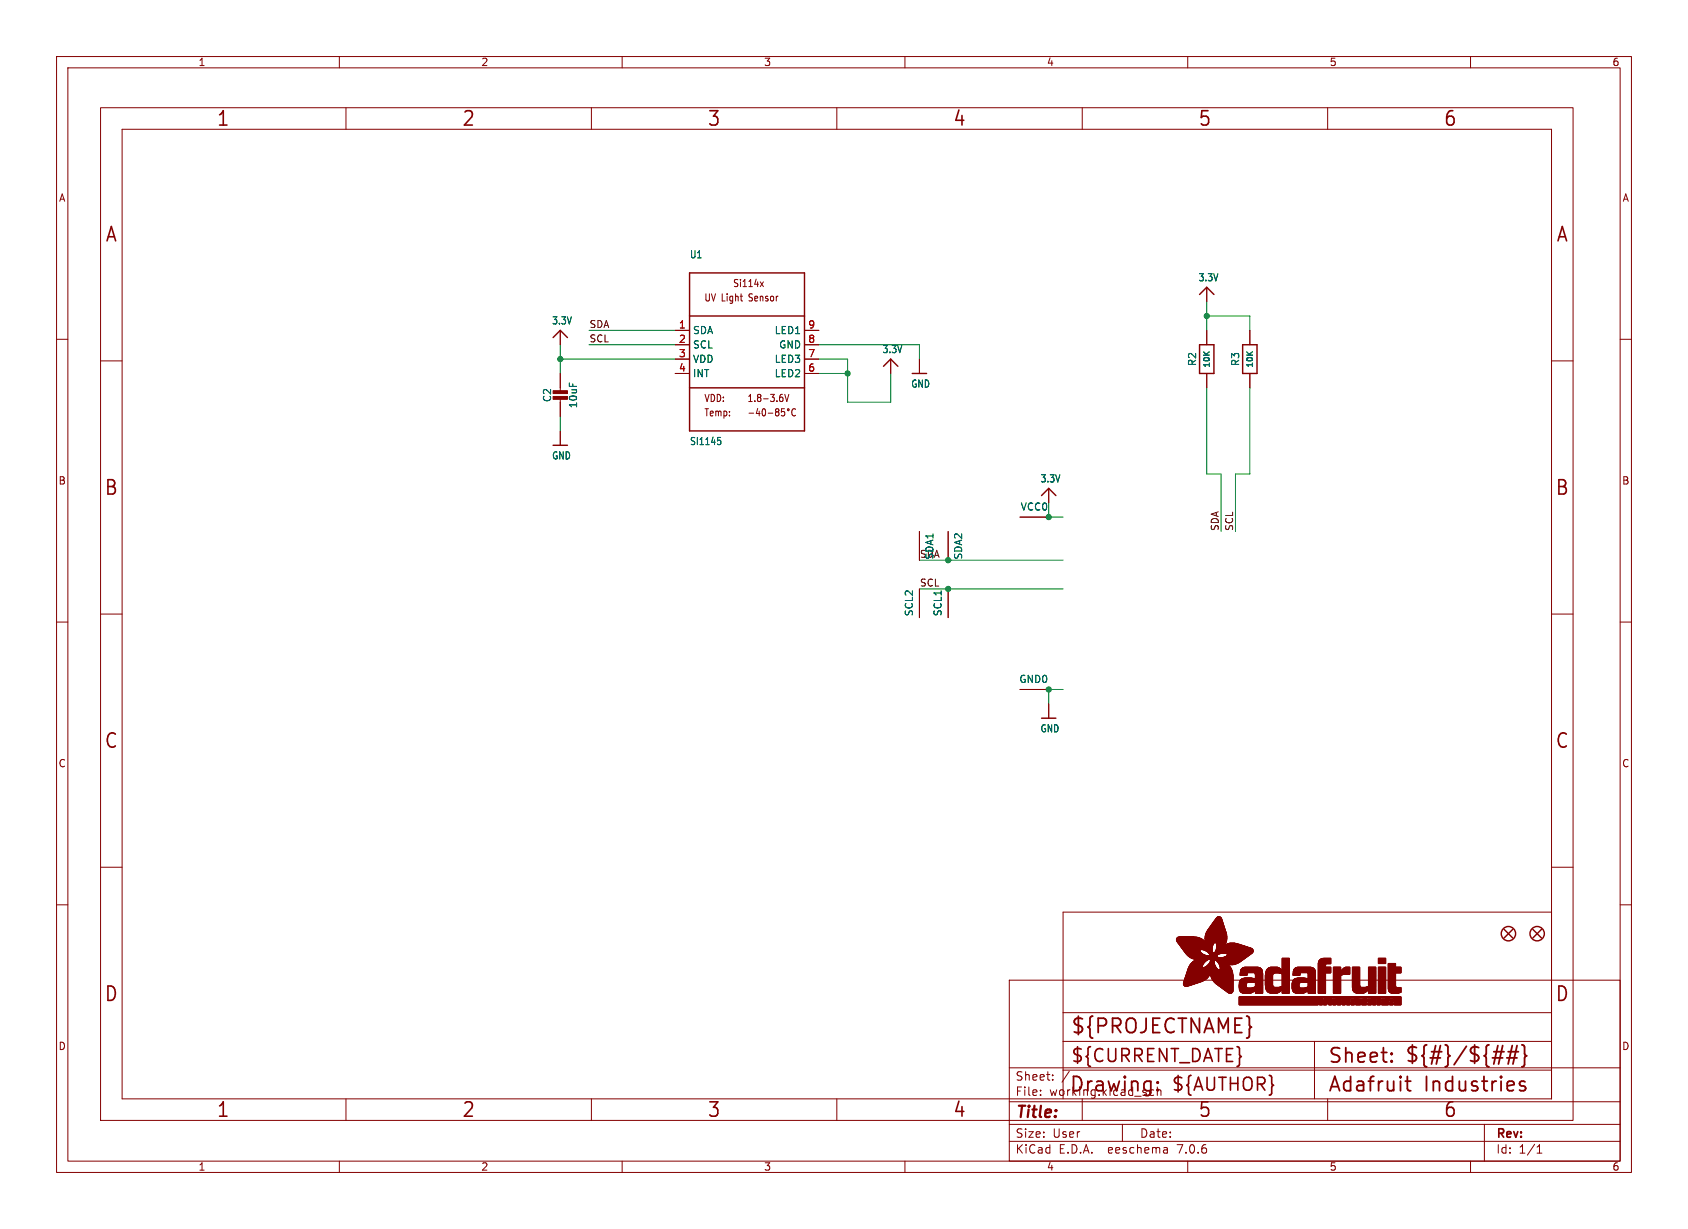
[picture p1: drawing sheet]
<svg xmlns="http://www.w3.org/2000/svg" width="298mm" height="217mm" viewBox="0 0 298 217" stroke-linecap="round" stroke-linejoin="round" font-family="sans-serif">
<defs><g id="words">
<g font-size="3.5" fill="#840000">
<text x="38.2" y="22.7">1</text>
<text x="81.6" y="22.7">2</text>
<text x="125" y="22.7">3</text>
<text x="168.4" y="22.7">4</text>
<text x="211.8" y="22.7">5</text>
<text x="255.1" y="22.7">6</text>
<text x="18.5" y="43.1">A</text>
<text x="275" y="43.1">A</text>
<text x="18.3" y="87.9">B</text>
<text x="274.9" y="87.9">B</text>
<text x="18.3" y="132.7">C</text>
<text x="274.9" y="132.7">C</text>
<text x="18.3" y="177.4">D</text>
<text x="274.9" y="177.4">D</text>
<text x="189.2" y="183.2">${PROJECTNAME}</text>
<text x="234.7" y="188.4">Sheet:</text>
<text x="248.3" y="188.3">${#}/${##}</text>
<text x="38.2" y="197.9">1</text>
<text x="81.6" y="197.9">2</text>
<text x="125" y="197.9">3</text>
<text x="168.4" y="197.9">4</text>
<text x="189" y="193.5">Drawing:</text>
<text x="211.8" y="197.9">5</text>
<text x="234.7" y="193.5">Adafruit</text>
<text x="251.8" y="193.5">Industries</text>
<text x="255.1" y="197.9">6</text>
</g>
<g font-size="3.2" fill="#840000">
<text x="189.2" y="188.2">${CURRENT_DATE}</text>
<text x="207" y="193.3">${AUTHOR}</text>
</g>
<text font-size="2.8" fill="#840000" x="179.4" y="198.2">Title:</text>
<g font-size="2.1" fill="#840000">
<text x="179.4" y="191.3">Sheet:</text>
<text x="179.4" y="194">File:</text>
<text x="185.5" y="194">working.kicad_sch</text>
<text x="179.4" y="201.4">Size:</text>
<text x="186.1" y="201.4">User</text>
<text x="201.4" y="201.4">Date:</text>
<text x="264.4" y="201.6">Rev:</text>
<text x="179.4" y="204.2">KiCad</text>
<text x="187.2" y="204.2">E.D.A.</text>
<text x="196.1" y="204.2">eeschema</text>
<text x="208.4" y="204.2">7.0.6</text>
<text x="264.4" y="204.2">Id:</text>
<text x="268.5" y="204.2">1/1</text>
</g>
<g font-size="1.8" fill="#840000">
<text x="35" y="11.9">1</text>
<text x="85" y="11.9">2</text>
<text x="135" y="11.9">3</text>
<text x="185" y="11.9">4</text>
<text x="235" y="11.9">5</text>
<text x="285" y="11.9">6</text>
<text x="10.3" y="35.9">A</text>
<text x="286.8" y="35.9">A</text>
<text x="124.4" y="53.5">UV Light</text>
<text x="129.5" y="51">Si114x</text>
<text x="132.6" y="53.5">Sensor</text>
<text x="124.4" y="71.3">VDD:</text>
<text x="132.1" y="71.3">1.8-3.6V</text>
<text x="124.4" y="73.8">Temp:</text>
<text x="10.3" y="85.9">B</text>
<text x="286.7" y="85.9">B</text>
<text x="10.3" y="135.9">C</text>
<text x="286.7" y="135.9">C</text>
<text x="10.3" y="185.9">D</text>
<text x="286.7" y="185.9">D</text>
<text x="35" y="207.2">1</text>
<text x="85" y="207.2">2</text>
<text x="135" y="207.2">3</text>
<text x="185" y="207.2">4</text>
<text x="235" y="207.2">5</text>
<text x="285" y="207.2">6</text>
</g>
<g font-size="1.8" fill="#006464">
<text x="121.9" y="45.9">U1</text>
<text x="211.8" y="50">3.3V</text>
<text x="97.5" y="57.6">3.3V</text>
<text x="122.4" y="59.3">SDA</text>
<text x="136.9" y="59.3">LED1</text>
<text x="122.4" y="61.8">SCL</text>
<text x="122.4" y="64.4">VDD</text>
<text x="136.9" y="64.4">LED3</text>
<text x="137.7" y="61.8">GND</text>
<text x="155.9" y="62.7">3.3V</text>
<text x="211.7" y="64.8" transform="rotate(-90 211.7 64.8)">R2</text>
<text x="219.3" y="64.8" transform="rotate(-90 219.3 64.8)">R3</text>
<text x="97.6" y="71.2" transform="rotate(-90 97.6 71.2)">C2</text>
<text x="122.4" y="66.9">INT</text>
<text x="136.9" y="66.9">LED2</text>
<text x="161" y="68.7">GND</text>
<text x="102.2" y="72.3" transform="rotate(-90 102.2 72.3)">10uF</text>
<text x="97.5" y="81.4">GND</text>
<text x="121.9" y="78.9">SI1145</text>
<text x="183.9" y="85.5">3.3V</text>
<text x="180.4" y="90.5">VCC0</text>
<text x="165.2" y="99.1" transform="rotate(-90 165.2 99.1)">SDA1</text>
<text x="170.3" y="99.1" transform="rotate(-90 170.3 99.1)">SDA2</text>
<text x="161.6" y="109.1" transform="rotate(-90 161.6 109.1)">SCL2</text>
<text x="166.7" y="109.1" transform="rotate(-90 166.7 109.1)">SCL1</text>
<text x="180.1" y="121">GND0</text>
<text x="183.9" y="129.7">GND</text>
</g>
<g font-size="1.8" fill="#a90000">
<text x="119.9" y="58.2">1</text>
<text x="142.8" y="58.2">9</text>
<text x="119.9" y="60.7">2</text>
<text x="119.9" y="63.2">3</text>
<text x="119.9" y="65.8">4</text>
<text x="142.8" y="65.8">6</text>
<text x="142.8" y="63.2">7</text>
<text x="142.8" y="60.7">8</text>
</g>
<g font-size="1.7" fill="#0f0f0f">
<text x="104.1" y="58.1">SDA</text>
<text x="104.1" y="60.6">SCL</text>
<text x="215.6" y="94" transform="rotate(-90 215.6 94)">SDA</text>
<text x="218.1" y="94" transform="rotate(-90 218.1 94)">SCL</text>
<text x="162.6" y="103.8">SCL</text>
</g>
<text font-size="1.7" fill="#006464" x="162.6" y="98.7">SDA</text>
<g font-size="1.4" fill="#006464">
<text x="214.2" y="65.2" transform="rotate(-90 214.2 65.2)">10K</text>
<text x="221.8" y="65.2" transform="rotate(-90 221.8 65.2)">10K</text>
</g>
</g></defs>
<g fill="none" stroke="#840000" stroke-width=".18">
<path d="M10 10h278.5v197.3h-278.5zM12 12h274.5v193.3h-274.5zM17.8 19h260.3v179.1h-260.3zM60 10v2M61.2 19v3.9M104.6 19v3.9M110 10v2M148 19v3.9M160 10v2M191.3 19v3.9M210 10v2M234.7 19v3.9"/>
<path d="M260 10v2M21.6 22.9h252.7v171.4h-252.7zM10 60h2M99.1 58.4v2.6M119.4 58.4h2.5M134.4 49.8l.6 .9M135 49.8l-.6 .9M142.2 58.4h2.6M213.4 50.8v2.5M213.4 58.4v2.6M221 58.4v2.6M286.5 60h2"/>
<path d="M17.8 63.8h3.8M99.1 66v3.3M99.1 70.4v3.3M99.1 76.2v2.5M119.4 61h2.5M119.4 63.5h2.5M119.4 66h2.5M132.4 73.1h.9M134 72.2l-.3 .9h.7M134.2 72.7v.8M134.9 72.3h.1a.72 .72 0 0 1 0 1.2 .95 .95 0 0 1-.1-1.2zM135.8 73.1h.8"/>
<path d="M137.3 72.8l-.2-.2 .2-.3h.3l.1 .2-.2 .3M137.3 72.8l-.2 .3 .1 .3 .1 .1h.3l.1-.2v-.4l-.2-.1M137.3 72.8h.2M138.1 69.7h.2M138.2 70.2l.2 .3v.3l-.2 .2M138.7 72.3h-.5l-.1 .6 .2-.1h.4v.6l-.2 .1-.4-.1M138.8 69.7l.3 1.3 .4-1.3M140.7 72.4l-.1-.1a.62 .62 0 0 0-.7 .5 .62 .62 0 0 0 .4 .7l.4-.1M142.2 61h2.6M142.2 63.5h2.6M142.2 66h2.6M157.5 63.5v2.5"/>
<path d="M162.6 63.5v2.5M213.4 66v2.6M221 66v2.6M274.3 63.8h3.8M162.6 94v5.1M167.6 94v5.1M180.3 91.4h5.1M185.4 86.4v2.5M10 110h2M17.8 108.6h3.8M162.6 104.1v5.1M167.6 104.1v5.1"/>
<path d="M274.3 108.6h3.8M286.5 110h2M180.3 121.9h5.1M185.4 124.5v2.5M10 160h2M17.8 153.4h3.8M274.3 153.4h3.8M286.5 160h2M178.4 173.3h108.1v32h-108.1zM188 179.1h86.3M274.3 161.3h-86.3v33M61.2 194.3v3.8"/>
<path d="M104.6 194.3v3.8M148 194.3v3.8M178.4 198.8h108.1M178.4 194.8h108.1M178.4 188.8h108.1M184 193.6v.1M184 192.8v.1M186.1 190.9v.1M186.1 190.1v.1M188 184.1h86.3M188 189.2h86.3M189.1 189.4l-1.3 2"/>
<path d="M191.3 194.3v3.8M198.4 198.8v3M203.8 192.7l.2 .1M204 193.6l-.2 .1M204.6 192.2v1.5M204.6 192.9l.2-.2 .4 .1 .1 .9M232.4 184.1v10.2M234.7 194.3v3.8M262.5 198.8v6.5M60 205.3v2M110 205.3v2M160 205.3v2"/>
<path d="M178.4 201.8h108.1M206.3 203l.1 .9M206.4 203.8l-.1 .1M206.4 203.3h-.1M210 205.3v2M260 205.3v2M271.8 203.9h.8M271.8 202.8l.4-.4v1.5"/>
<circle cx="139.4" cy="72.4" r=".17"/>
</g>
<g fill="none" stroke="#840000" stroke-width=".25">
<path d="M97.8 59.7l1.3-1.3 1.2 1.3M121.9 48.3h20.3v27.9h-20.3zM121.9 55.9h20.3M212.1 52.1l1.3-1.3 1.2 1.3M97.8 78.7h2.5M121.9 68.6h20.3M156.2 64.8l1.3-1.3 1.2 1.3M161.3 66h2.5M212.1 61h2.5v5h-2.5zM219.7 61h2.5v5h-2.5zM184.1 87.6l1.3-1.2 1.3 1.2M184.1 127h2.6"/>
<path d="M265.9 164.3l1.6 1.6M267.5 164.3l-1.6 1.6M271 164.3l1.5 1.6M272.5 164.3l-1.5 1.6"/>
<circle cx="266.7" cy="165.1" r="1.27"/>
<circle cx="271.8" cy="165.1" r="1.27"/>
</g>
<g fill="#840000" stroke="#840000" stroke-width=".18">
<path d="M208 166.3h4.8z"/>
<path d="M208 166.2l4.8 .1z"/>
<path d="M208 166.2h4.8z"/>
<path d="M208 166.2h4.7z"/>
<path d="M208 166.1l4.7 .1z"/>
<path d="M208 166.1h4.6z"/>
<path d="M208 166l4.5 .1z"/>
<path d="M208 166h4.5z"/>
<path d="M208 166.4h4.9z"/>
<path d="M208 166.3l4.9 .1z"/>
<path d="M208 166h4.4z"/>
<path d="M208 165.9l4.4 .1z"/>
<path d="M208.1 166.4l4.9 .1z"/>
<path d="M208.1 165.9h4.2z"/>
<path d="M208.1 166.5h4.9z"/>
<path d="M208.1 165.9h4.1z"/>
<path d="M208.1 165.8l4 .1z"/>
<path d="M208.1 166.6h5z"/>
<path d="M208.1 166.5l4.9 .1z"/>
<path d="M208.1 165.8h3.9z"/>
<path d="M208.2 166.6h4.9z"/>
<path d="M208.2 165.8h3.6z"/>
<path d="M208.2 166.6l4.9 .1z"/>
<path d="M208.2 165.7l3.5 .1z"/>
<path d="M208.2 166.7h5z"/>
<path d="M208.2 166.7h4.9z"/>
<path d="M208.3 166.7l4.9 .1z"/>
<path d="M208.3 165.7h3.3z"/>
<path d="M208.3 166.8h6.3z"/>
<path d="M208.3 166.8h4.9z"/>
<path d="M208.3 166.8l6.3 .1z"/>
<path d="M208.4 166.9h6.2z"/>
<path d="M208.4 167h6.1z"/>
<path d="M208.4 166.9l6.1 .1z"/>
<path d="M208.4 165.7h2.8z"/>
<path d="M208.5 167h6z"/>
<path d="M208.5 167l6 .1z"/>
<path d="M208.6 167.1h5.9z"/>
<path d="M208.6 167.1l5.8 .1z"/>
<path d="M208.6 167.2h5.8z"/>
<path d="M208.7 167.2l5.7 .1z"/>
<path d="M208.7 167.3h5.7z"/>
<path d="M208.7 167.3l5.7 .1z"/>
<path d="M208.8 167.4h5.6z"/>
<path d="M208.8 167.5h5.5z"/>
<path d="M208.8 167.4l5.5 .1z"/>
<path d="M208.9 167.5l5.4 .1z"/>
<path d="M208.9 167.6h5.4z"/>
<path d="M208.9 167.6l5.4 .1z"/>
<path d="M209 167.7h5.3z"/>
<path d="M209 167.7l5.3 .1z"/>
<path d="M209 167.8h5.3z"/>
<path d="M209.1 167.8h5.2z"/>
<path d="M209.1 167.8l5.2 .1z"/>
<path d="M209.1 167.9h5.2z"/>
<path d="M209.2 167.9l3.1 .1z"/>
<path d="M209.2 168h3z"/>
<path d="M209.2 174.1h1.8z"/>
<path d="M209.2 174l1.8 .1z"/>
<path d="M209.2 174h2z"/>
<path d="M209.2 174h2.1z"/>
<path d="M209.2 173.9l2.1 .1z"/>
<path d="M209.2 173.9h2.3z"/>
<path d="M209.2 173.9h2.4z"/>
<path d="M209.2 173.8l2.4 .1z"/>
<path d="M209.2 173.8h2.6z"/>
<path d="M209.2 168l3 .1z"/>
<path d="M209.3 174.1l1.4 .1z"/>
<path d="M209.3 174.1h1.5z"/>
<path d="M209.3 173.8h2.6z"/>
<path d="M209.3 173.7l2.6 .1z"/>
<path d="M209.3 173.7h2.8z"/>
<path d="M209.3 168.1h2.9z"/>
<path d="M209.3 174.2h1.2z"/>
<path d="M209.3 174.2h1.3z"/>
<path d="M209.3 173.7h2.9z"/>
<path d="M209.3 173.6l3 .1z"/>
<path d="M209.3 173.6h3.1z"/>
<path d="M209.3 173.6h3.2z"/>
<path d="M209.3 168.1l2.9 .1z"/>
<path d="M209.3 174.2l1.1 .1z"/>
<path d="M209.3 173.5l3.3 .1z"/>
<path d="M209.3 173.5h3.3z"/>
<path d="M209.3 173.4l3.4 .1z"/>
<path d="M209.3 173.4h3.5z"/>
<path d="M209.3 168.2h2.9z"/>
<path d="M209.4 174.3h.9z"/>
<path d="M209.4 173.4h3.4z"/>
<path d="M209.4 174.3h.8z"/>
<path d="M209.4 173.3l3.5 .1z"/>
<path d="M209.4 173.3h3.5z"/>
<path d="M209.4 173.3h3.6z"/>
<path d="M209.4 173.2l3.7 .1z"/>
<path d="M209.4 168.3h2.8z"/>
<path d="M209.4 168.2l2.8 .1z"/>
<path d="M209.4 174.3l.7 .1z"/>
<path d="M209.4 173.2h3.7z"/>
<path d="M209.4 173.2h3.8z"/>
<path d="M209.4 173.1l3.8 .1z"/>
<path d="M209.4 173.1h3.9z"/>
<path d="M209.5 173.1h3.8z"/>
<path d="M209.5 173l3.8 .1z"/>
<path d="M209.5 168.3l2.8 .1z"/>
<path d="M209.5 174.4h.5z"/>
<path d="M209.5 173h3.9z"/>
<path d="M209.5 172.9l4 .1z"/>
<path d="M209.5 168.4h2.8z"/>
<path d="M209.5 172.9h4z"/>
<path d="M209.5 172.8l4.1 .1z"/>
<path d="M209.5 172.8h4.1z"/>
<path d="M209.5 168.4l2.9 .1z"/>
<path d="M209.6 172.8h4z"/>
<path d="M209.6 172.7l4 .1z"/>
<path d="M209.6 168.5h2.8z"/>
<path d="M209.6 174.4h.3z"/>
<path d="M209.6 172.7h4.1z"/>
<path d="M209.6 172.6l4.1 .1z"/>
<path d="M209.6 168.5l2.9 .1z"/>
<path d="M209.6 172.6h4.1z"/>
<path d="M209.6 172.6h4.2z"/>
<path d="M209.6 172.5l4.2 .1z"/>
<path d="M209.6 172.5h4.2z"/>
<path d="M209.6 168.6h3z"/>
<path d="M209.6 168.6h2.9z"/>
<path d="M209.7 172.5h4.1z"/>
<path d="M209.7 172.4l4.1 .1z"/>
<path d="M209.7 172.4h4.2z"/>
<path d="M209.7 172.3l4.2 .1z"/>
<path d="M209.7 168.6l2.9 .1z"/>
<path d="M209.8 172.3h4.1z"/>
<path d="M209.8 172.2l4.1 .1z"/>
<path d="M209.8 172.2h4.1z"/>
<path d="M209.8 168.7l2.9 .1z"/>
<path d="M209.8 168.7h2.9z"/>
<path d="M209.8 172.1l4.2 .1z"/>
<path d="M209.8 172.1h4.2z"/>
<path d="M209.8 168.8h3z"/>
<path d="M209.8 172l4.2 .1z"/>
<path d="M209.8 172h4.2z"/>
<path d="M209.8 168.8h3.1z"/>
<path d="M209.9 171.9l4.1 .1z"/>
<path d="M209.9 171.9h4.1z"/>
<path d="M209.9 168.8l3 .1z"/>
<path d="M209.9 171.8l4.1 .1z"/>
<path d="M209.9 171.8h4.1z"/>
<path d="M209.9 168.9h3.1z"/>
<path d="M209.9 171.8h8z"/>
<path d="M209.9 171.7l8 .1z"/>
<path d="M209.9 171.7h7.9z"/>
<path d="M209.9 168.9h3.2z"/>
<path d="M210 171.6l7.8 .1z"/>
<path d="M210 171.6h7.8z"/>
<path d="M210 168.9l3.2 .1z"/>
<path d="M210 171.5l7.8 .1z"/>
<path d="M210 171.5h5.5z"/>
<path d="M210 169h3.3z"/>
<path d="M210 171.5h5.4z"/>
<path d="M210 171.4l5.4 .1z"/>
<path d="M210 171.4h5.3z"/>
<path d="M210 169h5.2z"/>
<path d="M210.1 171.3l5.1 .1z"/>
<path d="M210.1 171.3h5.1z"/>
<path d="M210.1 169l5.1 .1z"/>
<path d="M210.1 171.2l5 .1z"/>
<path d="M210.1 171.2h5z"/>
<path d="M210.1 171.1l5 .1z"/>
<path d="M210.1 171.1h4.9z"/>
<path d="M210.1 169.1h5z"/>
<path d="M210.2 171l2.5 .1z"/>
<path d="M210.2 171h2.5z"/>
<path d="M210.2 169.1h5z"/>
<path d="M210.2 171h2.4z"/>
<path d="M210.2 169.1l5 .1z"/>
<path d="M210.2 170.9l2.4 .1z"/>
<path d="M210.2 170.9h2.4z"/>
<path d="M210.2 169.2h5z"/>
<path d="M210.3 170.8l2.3 .1z"/>
<path d="M210.3 170.8h2.3z"/>
<path d="M210.3 169.2h4.9z"/>
<path d="M210.3 170.7l2.3 .1z"/>
<path d="M210.3 170.7h2.3z"/>
<path d="M210.3 169.2l5 .1z"/>
<path d="M210.4 170.7h2.2z"/>
<path d="M210.4 170.6l2.3 .1z"/>
<path d="M210.4 170.6h2.3z"/>
<path d="M210.4 169.3h5z"/>
<path d="M210.4 170.5l2.3 .1z"/>
<path d="M210.5 170.5h2.2z"/>
<path d="M210.5 169.3l5.2 .1z"/>
<path d="M210.5 170.4l2.3 .1z"/>
<path d="M210.5 170.4h2.3z"/>
<path d="M210.6 170.4h2.2z"/>
<path d="M210.6 169.4h9.6z"/>
<path d="M210.6 170.3l2.2 .1z"/>
<path d="M210.6 170.3h2.2z"/>
<path d="M210.7 170.3h2.2z"/>
<path d="M210.7 169.4l9.4 .1z"/>
<path d="M210.7 170.2l2.2 .1z"/>
<path d="M210.7 170.2h2.2z"/>
<path d="M210.8 170.2h2.2z"/>
<path d="M210.8 170.1l2.2 .1z"/>
<path d="M210.8 169.5h9.3z"/>
<path d="M210.8 170.1h2.2z"/>
<path d="M210.9 170.1h2.2z"/>
<path d="M211 170l2.1 .1z"/>
<path d="M211 170h2.1z"/>
<path d="M211 169.5l9 .1z"/>
<path d="M211 170h2.2z"/>
<path d="M211.1 169.9l2.2 .1z"/>
<path d="M211.1 169.9h2.2z"/>
<path d="M211.2 169.6h8.7z"/>
<path d="M211.2 169.8l2.1 .1z"/>
<path d="M211.3 169.8h2.1z"/>
<path d="M211.3 169.6h8.6z"/>
<path d="M211.4 169.7l2.1 .1z"/>
<path d="M211.5 169.7h2.1z"/>
<path d="M211.6 169.7h2z"/>
<path d="M211.7 169.6l2 .1z"/>
<path d="M212.7 167.9l1.6 .1z"/>
<path d="M212.8 168h1.5z"/>
<path d="M212.9 168h1.4z"/>
<path d="M212.9 171l2.1 .1z"/>
<path d="M213 171h2z"/>
<path d="M213 168l1.3 .1z"/>
<path d="M213 166h3.9z"/>
<path d="M213 165.9l3.9 .1z"/>
<path d="M213 165.9h3.9z"/>
<path d="M213 165.8l3.9 .1z"/>
<path d="M213.1 171h1.9z"/>
<path d="M213.1 168.1h1.2z"/>
<path d="M213.1 166.3l3.8 .1z"/>
<path d="M213.1 166.3h3.8z"/>
<path d="M213.1 166.2l3.8 .1z"/>
<path d="M213.1 166.2h3.8z"/>
<path d="M213.1 166.1l3.8 .1z"/>
<path d="M213.1 166.1h3.8z"/>
<path d="M213.1 166l3.8 .1z"/>
<path d="M213.1 165.8h3.8z"/>
<path d="M213.1 165.7l3.8 .1z"/>
<path d="M213.1 165.7h3.8z"/>
<path d="M213.1 165.6l3.8 .1z"/>
<path d="M213.1 165.6h3.8z"/>
<path d="M213.1 165.5l3.8 .1z"/>
<path d="M213.1 165.5h3.8z"/>
<path d="M213.1 166.4l3.7 .1z"/>
<path d="M213.1 166.4h3.8z"/>
<path d="M213.1 165.4l3.8 .1z"/>
<path d="M213.1 165.4h3.8z"/>
<path d="M213.1 170.9l1.9 .1z"/>
<path d="M213.1 166.5l3.7 .1z"/>
<path d="M213.1 166.5h3.7z"/>
<path d="M213.1 165.3l3.8 .1z"/>
<path d="M213.1 165.3h3.8z"/>
<path d="M213.2 170.9h1.7z"/>
<path d="M213.2 166.7h1.6z"/>
<path d="M213.2 166.6l3.6 .1z"/>
<path d="M213.2 166.6h3.6z"/>
<path d="M213.2 165.2l3.7 .1z"/>
<path d="M213.2 165.2h3.7z"/>
<path d="M213.2 165.1l3.7 .1z"/>
<path d="M213.2 168.1l1.1 .1z"/>
<path d="M213.2 166.7l1.5 .1z"/>
<path d="M213.2 166.7h1.5z"/>
<path d="M213.2 165.1h3.6z"/>
<path d="M213.2 165l3.6 .1z"/>
<path d="M213.3 170.9h1.6z"/>
<path d="M213.3 166.8h1.3z"/>
<path d="M213.3 165h3.5z"/>
<path d="M213.3 164.9l3.5 .1z"/>
<path d="M213.3 170.8l1.6 .1z"/>
<path d="M213.3 168.2h1z"/>
<path d="M213.3 164.9h3.5z"/>
<path d="M213.3 164.8l3.5 .1z"/>
<path d="M213.4 170.8h1.5z"/>
<path d="M213.4 164.8h3.4z"/>
<path d="M213.4 164.8h3.3z"/>
<path d="M213.4 164.7l3.3 .1z"/>
<path d="M213.4 168.2l1 .1z"/>
<path d="M213.4 164.7h3.3z"/>
<path d="M213.4 164.6l3.3 .1z"/>
<path d="M213.5 170.7l1.4 .1z"/>
<path d="M213.5 170.7h1.3z"/>
<path d="M213.5 168.3h.9z"/>
<path d="M213.5 164.6h3.2z"/>
<path d="M213.5 164.5l3.2 .1z"/>
<path d="M213.5 164.5h3.2z"/>
<path d="M213.5 164.5h3.1z"/>
<path d="M213.6 170.6l1.2 .1z"/>
<path d="M213.6 170.6h1.2z"/>
<path d="M213.6 168.3l.8 .1z"/>
<path d="M213.6 164.4l3 .1z"/>
<path d="M213.6 164.4h3z"/>
<path d="M213.6 168.4h.8z"/>
<path d="M213.6 164.3l3 .1z"/>
<path d="M213.7 170.5l1.1 .1z"/>
<path d="M213.7 170.5h1.1z"/>
<path d="M213.7 168.4l.8 .1z"/>
<path d="M213.7 164.3h2.9z"/>
<path d="M213.7 170.5h1z"/>
<path d="M213.7 168.5h.9z"/>
<path d="M213.7 168.5h.8z"/>
<path d="M213.7 164.2l2.9 .1z"/>
<path d="M213.7 164.2h2.8z"/>
<path d="M213.7 170.4l1 .1z"/>
<path d="M213.8 170.4h.9z"/>
<path d="M213.8 169h1.4z"/>
<path d="M213.8 168.6h2.1z"/>
<path d="M213.8 168.5l2.3 .1z"/>
<path d="M213.8 164.2h2.7z"/>
<path d="M213.8 164.1l2.7 .1z"/>
<path d="M213.8 170.3l.9 .1z"/>
<path d="M213.8 168.9l1.4 .1z"/>
<path d="M213.8 168.6l1.9 .1z"/>
<path d="M213.8 168.6h2z"/>
<path d="M213.8 164.1h2.7z"/>
<path d="M213.8 170.3h.9z"/>
<path d="M213.8 168.9h1.4z"/>
<path d="M213.8 168.7h1.7z"/>
<path d="M213.8 164l2.7 .1z"/>
<path d="M213.9 170.3h.8z"/>
<path d="M213.9 170.2l.8 .1z"/>
<path d="M213.9 168.9h1.4z"/>
<path d="M213.9 168.8l1.4 .1z"/>
<path d="M213.9 168.8h1.4z"/>
<path d="M213.9 168.8h1.5z"/>
<path d="M213.9 168.7l1.6 .1z"/>
<path d="M213.9 164h2.6z"/>
<path d="M213.9 170.2h.8z"/>
<path d="M213.9 169.6l6 .1z"/>
<path d="M213.9 163.9l2.6 .1z"/>
<path d="M213.9 170.1l.8 .1z"/>
<path d="M213.9 163.9h2.5z"/>
<path d="M214 170.1h.7z"/>
<path d="M214 170l.7 .1z"/>
<path d="M214 169.7h5.8z"/>
<path d="M214 163.8l2.4 .1z"/>
<path d="M214 163.8h2.4z"/>
<path d="M214 170h.7z"/>
<path d="M214 169.9l.7 .1z"/>
<path d="M214 169.9h.7z"/>
<path d="M214 169.8l.7 .1z"/>
<path d="M214 169.8h.8z"/>
<path d="M214 169.7l5.7 .1z"/>
<path d="M214 172.2l4 .1z"/>
<path d="M214 172.2h4z"/>
<path d="M214 172.2h3.9z"/>
<path d="M214 172.1l3.9 .1z"/>
<path d="M214 172.1h3.9z"/>
<path d="M214 172l3.9 .1z"/>
<path d="M214 172h3.9z"/>
<path d="M214 171.9l3.9 .1z"/>
<path d="M214 163.7l2.4 .1z"/>
<path d="M214.1 172.6h3.9z"/>
<path d="M214.1 172.5l3.9 .1z"/>
<path d="M214.1 172.5h3.9z"/>
<path d="M214.1 172.4l3.9 .1z"/>
<path d="M214.1 172.4h3.9z"/>
<path d="M214.1 172.3l3.9 .1z"/>
<path d="M214.1 172.3h3.9z"/>
<path d="M214.1 171.9h3.8z"/>
<path d="M214.1 171.8l3.8 .1z"/>
<path d="M214.1 171.8h3.8z"/>
<path d="M214.1 163.7h2.3z"/>
<path d="M214.1 172.7h3.9z"/>
<path d="M214.1 172.6l3.9 .1z"/>
<path d="M214.1 163.6l2.3 .1z"/>
<path d="M214.1 163.6h2.3z"/>
<path d="M214.1 172.8h3.9z"/>
<path d="M214.1 172.7l3.9 .1z"/>
<path d="M214.2 172.9h3.8z"/>
<path d="M214.2 172.8l3.8 .1z"/>
<path d="M214.2 172.8h3.8z"/>
<path d="M214.2 163.6h2.1z"/>
<path d="M214.2 163.5l2.1 .1z"/>
<path d="M214.2 173h3.8z"/>
<path d="M214.2 172.9l3.8 .1z"/>
<path d="M214.2 163.5h2.1z"/>
<path d="M214.2 163.4l2.1 .1z"/>
<path d="M214.3 173.1h3.7z"/>
<path d="M214.3 173l3.7 .1z"/>
<path d="M214.3 163.4h2z"/>
<path d="M214.3 173.2h3.7z"/>
<path d="M214.3 173.1l3.7 .1z"/>
<path d="M214.3 163.3l2 .1z"/>
<path d="M214.3 163.3h2z"/>
<path d="M214.4 173.2l3.6 .1z"/>
<path d="M214.4 173.2h3.6z"/>
<path d="M214.4 163.3h1.9z"/>
<path d="M214.4 163.2l1.8 .1z"/>
<path d="M214.4 173.3h3.6z"/>
<path d="M214.4 163.2h1.8z"/>
<path d="M214.5 173.3l3.5 .1z"/>
<path d="M214.5 163.2h1.7z"/>
<path d="M214.5 173.4h3.5z"/>
<path d="M214.5 163.1l1.7 .1z"/>
<path d="M214.5 163.1h1.7z"/>
<path d="M214.5 173.4l3.5 .1z"/>
<path d="M214.5 163l1.7 .1z"/>
<path d="M214.6 173.5h3.4z"/>
<path d="M214.6 173.6h3.4z"/>
<path d="M214.6 173.5l3.4 .1z"/>
<path d="M214.6 163h1.6z"/>
<path d="M214.6 168.5h6.8z"/>
<path d="M214.6 162.9l1.6 .1z"/>
<path d="M214.6 162.9h1.5z"/>
<path d="M214.7 173.7h3.3z"/>
<path d="M214.7 173.6l3.3 .1z"/>
<path d="M214.7 168.5h6.7z"/>
<path d="M214.7 162.9h1.4z"/>
<path d="M214.7 162.8l1.4 .1z"/>
<path d="M214.7 162.8h1.4z"/>
<path d="M214.8 173.7l3.2 .1z"/>
<path d="M214.8 168.4l6.7 .1z"/>
<path d="M214.8 162.7l1.3 .1z"/>
<path d="M214.8 162.7h1.3z"/>
<path d="M214.8 173.8h3.2z"/>
<path d="M214.8 168.4h6.7z"/>
<path d="M214.8 168.3l6.7 .1z"/>
<path d="M214.8 162.6l1.3 .1z"/>
<path d="M214.9 168.3h6.6z"/>
<path d="M214.9 162.6h1.2z"/>
<path d="M214.9 162.6h1.1z"/>
<path d="M214.9 173.9h3.1z"/>
<path d="M214.9 173.8l3.1 .1z"/>
<path d="M214.9 169.8h4.8z"/>
<path d="M214.9 168.2l6.7 .1z"/>
<path d="M214.9 168.2h6.7z"/>
<path d="M214.9 162.5l1.1 .1z"/>
<path d="M214.9 162.5h1.1z"/>
<path d="M214.9 166.7h1.8z"/>
<path d="M215 173.9h3z"/>
<path d="M215 169.8h4.6z"/>
<path d="M215 168.1l6.6 .1z"/>
<path d="M215 168.1h6.6z"/>
<path d="M215 168.1h6.5z"/>
<path d="M215 166.7h1.7z"/>
<path d="M215 162.5h1z"/>
<path d="M215 162.4l1 .1z"/>
<path d="M215 174h3z"/>
<path d="M215 173.9l3 .1z"/>
<path d="M215 168l6.5 .1z"/>
<path d="M215 168h6.5z"/>
<path d="M215 166.8h1.7z"/>
<path d="M215 166.7l1.7 .1z"/>
<path d="M215 162.4h1z"/>
<path d="M215 169.8l4.6 .1z"/>
<path d="M215 167.9l6.5 .1z"/>
<path d="M215 167.9h6.5z"/>
<path d="M215.1 174h2.9z"/>
<path d="M215.1 167.8l6.4 .1z"/>
<path d="M215.1 167.8h6.3z"/>
<path d="M215.1 167.7l6.2 .1z"/>
<path d="M215.1 167.7h6.2z"/>
<path d="M215.1 166.9l1.5 .1z"/>
<path d="M215.1 166.9h1.5z"/>
<path d="M215.1 166.8l1.6 .1z"/>
<path d="M215.1 162.3l.8 .1z"/>
<path d="M215.1 162.3h.8z"/>
<path d="M215.1 174l2.9 .1z"/>
<path d="M215.1 169.9l4.4 .1z"/>
<path d="M215.1 169.9h4.4z"/>
<path d="M215.1 167.7h6.1z"/>
<path d="M215.1 167.6l6 .1z"/>
<path d="M215.1 167.6h5.9z"/>
<path d="M215.1 167.6h5.8z"/>
<path d="M215.1 167.5l5.7 .1z"/>
<path d="M215.1 167.5h5.6z"/>
<path d="M215.1 167.4l5.5 .1z"/>
<path d="M215.1 167.4h5.4z"/>
<path d="M215.1 167.4h5.2z"/>
<path d="M215.1 167.3l5.2 .1z"/>
<path d="M215.1 167.3h5.1z"/>
<path d="M215.1 167.3h1.2z"/>
<path d="M215.1 167.2l4.9 .1z"/>
<path d="M215.1 167.2h1.3z"/>
<path d="M215.1 167.1l1.4 .1z"/>
<path d="M215.1 167.1h1.4z"/>
<path d="M215.1 167l1.4 .1z"/>
<path d="M215.1 167h1.5z"/>
<path d="M215.1 162.2l.8 .1z"/>
<path d="M215.2 174.1h2.8z"/>
<path d="M215.2 170h4.2z"/>
<path d="M215.2 162.2h.7z"/>
<path d="M215.2 170l4.2 .1z"/>
<path d="M215.2 162.2h.6z"/>
<path d="M215.3 174.1l2.7 .1z"/>
<path d="M215.3 170.1h4z"/>
<path d="M215.3 162.1l.4 .1z"/>
<path d="M215.3 174.2h2.7z"/>
<path d="M215.3 170.1l3.9 .1z"/>
<path d="M215.3 170.1h3.9z"/>
<path d="M215.3 162.1h.4z"/>
<path d="M215.3 170.2h3.8z"/>
<path d="M215.4 170.2l3.6 .1z"/>
<path d="M215.4 170.2h3.6z"/>
<path d="M215.4 174.3h2.6z"/>
<path d="M215.4 174.2l2.6 .1z"/>
<path d="M215.4 170.3h3.5z"/>
<path d="M215.5 174.3h2.5z"/>
<path d="M215.5 170.4h3.2z"/>
<path d="M215.5 170.3l3.3 .1z"/>
<path d="M215.5 170.4l1.4 .1z"/>
<path d="M215.5 170.4h1.4z"/>
<path d="M215.5 174.3l2.5 .1z"/>
<path d="M215.5 170.5h1.5z"/>
<path d="M215.6 174.4h2.4z"/>
<path d="M215.6 171.5h2.2z"/>
<path d="M215.6 170.6h1.5z"/>
<path d="M215.6 170.5l1.4 .1z"/>
<path d="M215.6 170.5h1.4z"/>
<path d="M215.6 170.7h1.6z"/>
<path d="M215.6 170.6l1.6 .1z"/>
<path d="M215.6 170.6h1.6z"/>
<path d="M215.7 170.7l1.6 .1z"/>
<path d="M215.7 170.7h1.6z"/>
<path d="M215.7 174.4l2.3 .1z"/>
<path d="M215.7 171.5h2.1z"/>
<path d="M215.7 171.4l2 .1z"/>
<path d="M215.7 170.9h1.7z"/>
<path d="M215.7 170.8l1.7 .1z"/>
<path d="M215.7 170.8h1.7z"/>
<path d="M215.7 170.8h1.6z"/>
<path d="M215.7 174.5h2.3z"/>
<path d="M215.7 171.4h2z"/>
<path d="M215.7 171.3l2 .1z"/>
<path d="M215.7 171l1.8 .1z"/>
<path d="M215.7 171h1.8z"/>
<path d="M215.7 170.9l1.8 .1z"/>
<path d="M215.7 170.9h1.8z"/>
<path d="M215.8 171.3h1.9z"/>
<path d="M215.8 171.2l1.8 .1z"/>
<path d="M215.8 171.2h1.8z"/>
<path d="M215.8 171.1l1.8 .1z"/>
<path d="M215.8 171.1h1.8z"/>
<path d="M215.8 174.5h2.2z"/>
<path d="M215.8 174.5l2.2 .1z"/>
<path d="M215.8 169.3l4.5 .1z"/>
<path d="M215.9 174.6h2.1z"/>
<path d="M216 174.6l2 .1z"/>
<path d="M216 174.7h2z"/>
<path d="M216.1 174.7l1.9 .1z"/>
<path d="M216.1 174.8h1.9z"/>
<path d="M216.2 174.8l1.8 .1z"/>
<path d="M216.2 169.3h4.1z"/>
<path d="M216.2 174.9h1.8z"/>
<path d="M216.3 174.9h1.7z"/>
<path d="M216.3 169.3h4.1z"/>
<path d="M216.3 174.9l1.7 .1z"/>
<path d="M216.4 167.3h3.7z"/>
<path d="M216.4 175h1.6z"/>
<path d="M216.4 169.2l4.1 .1z"/>
<path d="M216.5 175l1.5 .1z"/>
<path d="M216.5 167.2h3.3z"/>
<path d="M216.5 175.1h1.5z"/>
<path d="M216.5 169.2h4z"/>
<path d="M216.5 167.1l3.2 .1z"/>
<path d="M216.6 175.1l1.4 .1z"/>
<path d="M216.6 169.2h3.9z"/>
<path d="M216.6 168.5l4.8 .1z"/>
<path d="M216.6 167.1h2.9z"/>
<path d="M216.6 175.2h1.4z"/>
<path d="M216.7 175.2h1.3z"/>
<path d="M216.7 169.1l3.9 .1z"/>
<path d="M216.7 167l2.6 .1z"/>
<path d="M216.7 169.1h3.9z"/>
<path d="M216.8 175.3h1.2z"/>
<path d="M216.8 175.2l1.2 .1z"/>
<path d="M216.8 168.6h4.5z"/>
<path d="M216.8 167h2.4z"/>
<path d="M216.8 169.1h3.9z"/>
<path d="M216.8 167h2.3z"/>
<path d="M216.9 175.3h1.1z"/>
<path d="M216.9 175.3l1.1 .1z"/>
<path d="M216.9 170.4h1.7z"/>
<path d="M216.9 169l3.8 .1z"/>
<path d="M216.9 169h3.9z"/>
<path d="M216.9 166.9l2.1 .1z"/>
<path d="M216.9 175.4h1z"/>
<path d="M216.9 170.4l1.7 .1z"/>
<path d="M216.9 168.6l4.3 .1z"/>
<path d="M217 168.7h4.2z"/>
<path d="M217 175.4h.9z"/>
<path d="M217 168.9l3.9 .1z"/>
<path d="M217 168.9h3.9z"/>
<path d="M217 168.9h4z"/>
<path d="M217 168.8h4.1z"/>
<path d="M217 168.7l4.1 .1z"/>
<path d="M217 166.9h1.9z"/>
<path d="M217 175.4l.9 .1z"/>
<path d="M217 168.8l4 .1z"/>
<path d="M217 168.8h4z"/>
<path d="M217 166.9h1.8z"/>
<path d="M217.1 170.5h1.4z"/>
<path d="M217.1 175.5h.8z"/>
<path d="M217.1 175.5h.7z"/>
<path d="M217.1 166.8l1.6 .1z"/>
<path d="M217.2 175.5l.6 .1z"/>
<path d="M217.2 170.5h1.1z"/>
<path d="M217.2 175.6h.6z"/>
<path d="M217.2 170.5l1.1 .1z"/>
<path d="M217.3 175.6h.4z"/>
<path d="M217.3 166.8h1.2z"/>
<path d="M217.4 166.8h1z"/>
<path d="M217.4 175.6l.1 .1z"/>
<path d="M217.4 170.6h.6z"/>
<path d="M219.1 177.7h14z"/>
<path d="M219.1 177.6l14 .1z"/>
<path d="M219.1 177.6h14z"/>
<path d="M219.1 177.5l14 .1z"/>
<path d="M219.1 177.5h14z"/>
<path d="M219.1 177.4l14 .1z"/>
<path d="M219.1 177.4h14z"/>
<path d="M219.1 177.3l14 .1z"/>
<path d="M219.1 177.3h14z"/>
<path d="M219.1 177.2l14 .1z"/>
<path d="M219.1 177.2h14z"/>
<path d="M219.1 177.1l14 .1z"/>
<path d="M219.1 177.1h14z"/>
<path d="M219.1 177l14 .1z"/>
<path d="M219.1 177h14z"/>
<path d="M219.1 176.9l14 .1z"/>
<path d="M219.1 176.9h14z"/>
<path d="M219.1 176.8l14 .1z"/>
<path d="M219.1 176.8h14z"/>
<path d="M219.1 176.7l14 .1z"/>
<path d="M219.1 176.7h14z"/>
<path d="M219.1 176.6l14 .1z"/>
<path d="M219.1 176.6h14z"/>
<path d="M219.1 176.5l14 .1z"/>
<path d="M219.1 176.5h14z"/>
<path d="M219.1 176.4l28.6 .1z"/>
<path d="M219.1 176.4h28.6z"/>
<path d="M219.1 176.3l28.6 .1z"/>
<path d="M219.1 176.3h28.6z"/>
<path d="M219.1 174.6h1.3z"/>
<path d="M219.1 174.5l1.3 .1z"/>
<path d="M219.1 174.5h1.2z"/>
<path d="M219.1 174.4l1.2 .1z"/>
<path d="M219.1 174.4h1.2z"/>
<path d="M219.1 174.3l1.2 .1z"/>
<path d="M219.1 174.3h1.2z"/>
<path d="M219.1 174.2l1.2 .1z"/>
<path d="M219.1 174.2h1.2z"/>
<path d="M219.1 174.1l1.2 .1z"/>
<path d="M219.1 174.1h1.2z"/>
<path d="M219.1 174.9l4.2 .1z"/>
<path d="M219.1 174.9h4.2z"/>
<path d="M219.1 174.8l4.2 .1z"/>
<path d="M219.1 174.8h4.2z"/>
<path d="M219.1 174.7l4.2 .1z"/>
<path d="M219.1 174.7h1.5z"/>
<path d="M219.1 174.6l1.4 .1z"/>
<path d="M219.1 174l1.2 .1z"/>
<path d="M219.1 174h1.2z"/>
<path d="M219.1 173.9l1.2 .1z"/>
<path d="M219.1 173.9h1.3z"/>
<path d="M219.1 173.8l1.3 .1z"/>
<path d="M219.1 173.8h1.4z"/>
<path d="M219.1 173.8h1.5z"/>
<path d="M219.1 173.7l1.5 .1z"/>
<path d="M219.1 175.1h4.2z"/>
<path d="M219.1 175l4.2 .1z"/>
<path d="M219.1 175h4.2z"/>
<path d="M219.1 173.7h4.2z"/>
<path d="M219.1 173.6l4.2 .1z"/>
<path d="M219.1 173.6h4.2z"/>
<path d="M219.2 175.1l2.7 .1z"/>
<path d="M219.2 173.6h4.1z"/>
<path d="M219.2 173.5l4.1 .1z"/>
<path d="M219.2 175.2h2.6z"/>
<path d="M219.2 175.2h2.7z"/>
<path d="M219.2 173.5h4.1z"/>
<path d="M219.2 173.4l4.1 .1z"/>
<path d="M219.2 173.4h4.1z"/>
<path d="M219.3 175.3h2.4z"/>
<path d="M219.3 175.3h2.5z"/>
<path d="M219.3 175.2l2.5 .1z"/>
<path d="M219.3 173.4h4z"/>
<path d="M219.3 173.3l4 .1z"/>
<path d="M219.3 172.5h1.2z"/>
<path d="M219.3 172.4l1.2 .1z"/>
<path d="M219.3 172.4h1.2z"/>
<path d="M219.3 172.3l1.2 .1z"/>
<path d="M219.3 172.3h1.2z"/>
<path d="M219.3 172.2l1.2 .1z"/>
<path d="M219.3 172.2h1.2z"/>
<path d="M219.3 172.1l1.3 .1z"/>
<path d="M219.3 173.3h4z"/>
<path d="M219.3 172.1h1.3z"/>
<path d="M219.3 172l1.3 .1z"/>
<path d="M219.3 172h1.3z"/>
<path d="M219.3 172h3.9z"/>
<path d="M219.3 171.9l3.9 .1z"/>
<path d="M219.3 171.9h3.9z"/>
<path d="M219.3 175.4h2.3z"/>
<path d="M219.3 175.3l2.4 .1z"/>
<path d="M219.3 171.8l3.9 .1z"/>
<path d="M219.3 171.8h3.9z"/>
<path d="M219.3 171.7l3.9 .1z"/>
<path d="M219.3 171.7h3.9z"/>
<path d="M219.4 175.4h2.1z"/>
<path d="M219.4 173.2l3.9 .1z"/>
<path d="M219.4 173.2h3.9z"/>
<path d="M219.4 171.6l3.8 .1z"/>
<path d="M219.4 171.6h3.8z"/>
<path d="M219.4 171.5l3.8 .1z"/>
<path d="M219.4 171.5h3.8z"/>
<path d="M219.4 171.5h3.7z"/>
<path d="M219.4 175.5h2z"/>
<path d="M219.4 175.4l2.1 .1z"/>
<path d="M219.4 171.4l3.7 .1z"/>
<path d="M219.4 171.4h3.7z"/>
<path d="M219.5 173.1l3.8 .1z"/>
<path d="M219.5 171.4h3.6z"/>
<path d="M219.5 175.5h1.9z"/>
<path d="M219.5 173.1h3.8z"/>
<path d="M219.5 171.3l3.5 .1z"/>
<path d="M219.5 171.3h3.5z"/>
<path d="M219.6 173.1h3.7z"/>
<path d="M219.6 171.3h3.4z"/>
<path d="M219.6 175.5l1.7 .1z"/>
<path d="M219.6 171.2l3.3 .1z"/>
<path d="M219.6 175.6h1.6z"/>
<path d="M219.6 173l3.7 .1z"/>
<path d="M219.6 171.2h3.3z"/>
<path d="M219.7 171.2h3.2z"/>
<path d="M219.7 171.1l3.1 .1z"/>
<path d="M219.7 173h2.1z"/>
<path d="M219.8 171.1h2.9z"/>
<path d="M219.8 175.6h1.2z"/>
<path d="M219.9 173h1.6z"/>
<path d="M219.9 171l2.7 .1z"/>
<path d="M220 172.9l1.3 .1z"/>
<path d="M220 171h2.5z"/>
<path d="M221.3 174.7h2z"/>
<path d="M221.4 174.6l1.9 .1z"/>
<path d="M221.6 174.6h1.7z"/>
<path d="M221.7 174.6h1.6z"/>
<path d="M221.7 174.5l1.6 .1z"/>
<path d="M221.8 174.5h1.5z"/>
<path d="M221.8 172h1.4z"/>
<path d="M221.9 172l1.3 .1z"/>
<path d="M221.9 174.5h1.4z"/>
<path d="M221.9 172.1l1.4 .1z"/>
<path d="M221.9 172.1h1.4z"/>
<path d="M221.9 172.1h1.3z"/>
<path d="M221.9 172.3h1.4z"/>
<path d="M221.9 172.2l1.4 .1z"/>
<path d="M221.9 172.2h1.4z"/>
<path d="M222 175.6h1.3z"/>
<path d="M222 175.5l1.3 .1z"/>
<path d="M222 175.5h1.3z"/>
<path d="M222 175.4l1.3 .1z"/>
<path d="M222 175.4h1.3z"/>
<path d="M222 175.3l1.3 .1z"/>
<path d="M222 175.3h1.3z"/>
<path d="M222 175.2l1.3 .1z"/>
<path d="M222 175.2h1.3z"/>
<path d="M222 175.1l1.3 .1z"/>
<path d="M222 174.4l1.3 .1z"/>
<path d="M222 174.4h1.3z"/>
<path d="M222 174.3l1.3 .1z"/>
<path d="M222 174.3h1.3z"/>
<path d="M222 174.2l1.3 .1z"/>
<path d="M222 174.2h1.3z"/>
<path d="M222 174.1l1.3 .1z"/>
<path d="M222 174.1h1.3z"/>
<path d="M222 174l1.3 .1z"/>
<path d="M222 174h1.3z"/>
<path d="M222 173.9l1.3 .1z"/>
<path d="M222 173.9h1.3z"/>
<path d="M222 173.8l1.3 .1z"/>
<path d="M222 173.8h1.3z"/>
<path d="M222 173.7l1.3 .1z"/>
<path d="M222 173h1.3z"/>
<path d="M222 172.9l1.3 .1z"/>
<path d="M222 172.9h1.3z"/>
<path d="M222 172.8l1.3 .1z"/>
<path d="M222 172.8h1.3z"/>
<path d="M222 172.7l1.3 .1z"/>
<path d="M222 172.7h1.3z"/>
<path d="M222 172.6l1.3 .1z"/>
<path d="M222 172.6h1.3z"/>
<path d="M222 172.5l1.3 .1z"/>
<path d="M222 172.5h1.3z"/>
<path d="M222 172.4l1.3 .1z"/>
<path d="M222 172.4h1.3z"/>
<path d="M222 172.3l1.3 .1z"/>
<path d="M223.7 174.2h1.3z"/>
<path d="M223.7 174.1l1.3 .1z"/>
<path d="M223.7 174.1h1.3z"/>
<path d="M223.7 174l1.3 .1z"/>
<path d="M223.7 174h1.3z"/>
<path d="M223.7 173.9l1.3 .1z"/>
<path d="M223.7 173.9h1.3z"/>
<path d="M223.7 173.8l1.3 .1z"/>
<path d="M223.7 173.8h1.3z"/>
<path d="M223.7 173.7l1.3 .1z"/>
<path d="M223.7 173.7h1.3z"/>
<path d="M223.7 173.6l1.3 .1z"/>
<path d="M223.7 173.6h1.3z"/>
<path d="M223.7 173.5l1.3 .1z"/>
<path d="M223.7 173.5h1.3z"/>
<path d="M223.7 173.4l1.3 .1z"/>
<path d="M223.7 173.4h1.3z"/>
<path d="M223.7 173.3l1.3 .1z"/>
<path d="M223.7 173.3h1.3z"/>
<path d="M223.7 173.2l1.3 .1z"/>
<path d="M223.7 173.2h1.3z"/>
<path d="M223.7 173.1l1.3 .1z"/>
<path d="M223.7 173.1h1.3z"/>
<path d="M223.7 173l1.3 .1z"/>
<path d="M223.7 173h1.3z"/>
<path d="M223.7 172.9l1.3 .1z"/>
<path d="M223.7 172.9h1.3z"/>
<path d="M223.7 172.8l1.3 .1z"/>
<path d="M223.7 172.8h1.3z"/>
<path d="M223.7 172.7l1.3 .1z"/>
<path d="M223.7 172.7h1.3z"/>
<path d="M223.7 172.6l1.3 .1z"/>
<path d="M223.7 172.6h1.3z"/>
<path d="M223.7 172.5l1.3 .1z"/>
<path d="M223.7 172.5h1.3z"/>
<path d="M223.7 172.4l1.3 .1z"/>
<path d="M223.7 174.4l1.4 .1z"/>
<path d="M223.7 174.4h1.4z"/>
<path d="M223.7 174.3l1.4 .1z"/>
<path d="M223.7 174.3h1.4z"/>
<path d="M223.7 174.3h1.3z"/>
<path d="M223.7 174.2l1.3 .1z"/>
<path d="M223.7 172.4h1.3z"/>
<path d="M223.7 172.3l1.3 .1z"/>
<path d="M223.7 172.3h1.4z"/>
<path d="M223.7 172.2l1.4 .1z"/>
<path d="M223.7 172.2h1.4z"/>
<path d="M223.8 174.7l4.2 .1z"/>
<path d="M223.8 174.7h4.2z"/>
<path d="M223.8 174.6l4.2 .1z"/>
<path d="M223.8 174.6h4.2z"/>
<path d="M223.8 174.5l1.5 .1z"/>
<path d="M223.8 174.5h1.4z"/>
<path d="M223.8 174.5h1.3z"/>
<path d="M223.8 172.2h1.3z"/>
<path d="M223.8 172.1l1.3 .1z"/>
<path d="M223.8 172.1h1.4z"/>
<path d="M223.8 172l1.6 .1z"/>
<path d="M223.8 172h4.2z"/>
<path d="M223.8 174.9h4.2z"/>
<path d="M223.8 174.8l4.2 .1z"/>
<path d="M223.8 174.8h4.2z"/>
<path d="M223.8 171.9l4.2 .1z"/>
<path d="M223.8 171.9h4.2z"/>
<path d="M223.8 171.8l4.2 .1z"/>
<path d="M223.8 171.8h4.2z"/>
<path d="M223.8 174.9l4.2 .1z"/>
<path d="M223.8 171.7l4.2 .1z"/>
<path d="M223.9 175.1h2.8z"/>
<path d="M223.9 175l4.1 .1z"/>
<path d="M223.9 175h4.1z"/>
<path d="M223.9 171.7h4.1z"/>
<path d="M223.9 171.6l4.1 .1z"/>
<path d="M223.9 171.6h4.1z"/>
<path d="M223.9 175.1l2.7 .1z"/>
<path d="M223.9 175.1h2.7z"/>
<path d="M223.9 171.5l4.1 .1z"/>
<path d="M223.9 175.2h2.6z"/>
<path d="M223.9 171.5h4.1z"/>
<path d="M224 175.2h2.5z"/>
<path d="M224 171.5h2.6z"/>
<path d="M224 175.3h2.4z"/>
<path d="M224 175.2l2.4 .1z"/>
<path d="M224 171.4l2.6 .1z"/>
<path d="M224 171.4h2.6z"/>
<path d="M224.1 175.3h2.2z"/>
<path d="M224.1 171.4h2.4z"/>
<path d="M224.1 175.3l2.2 .1z"/>
<path d="M224.1 171.3l2.4 .1z"/>
<path d="M224.1 171.3h2.3z"/>
<path d="M224.1 175.4h2.2z"/>
<path d="M224.2 175.4h2z"/>
<path d="M224.2 171.3h2.1z"/>
<path d="M224.2 171.2l2.1 .1z"/>
<path d="M224.2 175.5h1.9z"/>
<path d="M224.2 175.4l1.9 .1z"/>
<path d="M224.2 171.2h2z"/>
<path d="M224.3 171.2h1.9z"/>
<path d="M224.3 175.5h1.7z"/>
<path d="M224.3 171.1l1.8 .1z"/>
<path d="M224.4 171.1h1.7z"/>
<path d="M224.4 175.5l1.6 .1z"/>
<path d="M224.5 175.6h1.4z"/>
<path d="M224.5 171l1.5 .1z"/>
<path d="M224.6 171h1.3z"/>
<path d="M224.7 175.6h1z"/>
<path d="M226.1 172l1.9 .1z"/>
<path d="M226.2 174.5l1.8 .1z"/>
<path d="M226.3 172.1h1.7z"/>
<path d="M226.3 174.5h1.7z"/>
<path d="M226.5 172.1h1.5z"/>
<path d="M226.5 174.5h1.5z"/>
<path d="M226.5 174.4l1.5 .1z"/>
<path d="M226.5 172.1l1.5 .1z"/>
<path d="M226.6 172.2h1.4z"/>
<path d="M226.6 174.4h1.4z"/>
<path d="M226.7 175.6h1.3z"/>
<path d="M226.7 175.5l1.3 .1z"/>
<path d="M226.7 175.5h1.3z"/>
<path d="M226.7 175.4l1.3 .1z"/>
<path d="M226.7 175.4h1.3z"/>
<path d="M226.7 175.3l1.3 .1z"/>
<path d="M226.7 175.3h1.3z"/>
<path d="M226.7 175.2l1.3 .1z"/>
<path d="M226.7 175.2h1.3z"/>
<path d="M226.7 175.1l1.3 .1z"/>
<path d="M226.7 175.1h1.3z"/>
<path d="M226.7 174.4h1.3z"/>
<path d="M226.7 174.3l1.3 .1z"/>
<path d="M226.7 174.3h1.3z"/>
<path d="M226.7 174.2l1.3 .1z"/>
<path d="M226.7 174.2h1.3z"/>
<path d="M226.7 174.1l1.3 .1z"/>
<path d="M226.7 174.1h1.3z"/>
<path d="M226.7 174l1.3 .1z"/>
<path d="M226.7 174h1.3z"/>
<path d="M226.7 173.9l1.3 .1z"/>
<path d="M226.7 173.9h1.3z"/>
<path d="M226.7 173.8l1.3 .1z"/>
<path d="M226.7 173.8h1.3z"/>
<path d="M226.7 173.7l1.3 .1z"/>
<path d="M226.7 173.7h1.3z"/>
<path d="M226.7 173.6l1.3 .1z"/>
<path d="M226.7 173.6h1.3z"/>
<path d="M226.7 173.5l1.3 .1z"/>
<path d="M226.7 173.5h1.3z"/>
<path d="M226.7 173.4l1.3 .1z"/>
<path d="M226.7 173.4h1.3z"/>
<path d="M226.7 173.3l1.3 .1z"/>
<path d="M226.7 173.3h1.3z"/>
<path d="M226.7 173.2l1.3 .1z"/>
<path d="M226.7 173.2h1.3z"/>
<path d="M226.7 173.1l1.3 .1z"/>
<path d="M226.7 173.1h1.3z"/>
<path d="M226.7 173l1.3 .1z"/>
<path d="M226.7 173h1.3z"/>
<path d="M226.7 172.9l1.3 .1z"/>
<path d="M226.7 172.9h1.3z"/>
<path d="M226.7 172.8l1.3 .1z"/>
<path d="M226.7 172.8h1.3z"/>
<path d="M226.7 172.7l1.3 .1z"/>
<path d="M226.7 172.7h1.3z"/>
<path d="M226.7 172.6l1.3 .1z"/>
<path d="M226.7 172.6h1.3z"/>
<path d="M226.7 172.5l1.3 .1z"/>
<path d="M226.7 172.5h1.3z"/>
<path d="M226.7 172.4l1.3 .1z"/>
<path d="M226.7 172.4h1.3z"/>
<path d="M226.7 172.3l1.3 .1z"/>
<path d="M226.7 172.3h1.3z"/>
<path d="M226.7 172.2l1.3 .1z"/>
<path d="M226.7 172.2h1.3z"/>
<path d="M226.7 171.5h1.3z"/>
<path d="M226.7 171.4l1.3 .1z"/>
<path d="M226.7 171.4h1.3z"/>
<path d="M226.7 171.3l1.3 .1z"/>
<path d="M226.7 171.3h1.3z"/>
<path d="M226.7 171.2l1.3 .1z"/>
<path d="M226.7 171.2h1.3z"/>
<path d="M226.7 171.1l1.3 .1z"/>
<path d="M226.7 171.1h1.3z"/>
<path d="M226.7 171l1.3 .1z"/>
<path d="M226.7 171h1.3z"/>
<path d="M226.7 170.9l1.3 .1z"/>
<path d="M226.7 170.9h1.3z"/>
<path d="M226.7 170.8l1.3 .1z"/>
<path d="M226.7 170.8h1.3z"/>
<path d="M226.7 170.7l1.3 .1z"/>
<path d="M226.7 170.7h1.3z"/>
<path d="M226.7 170.6l1.3 .1z"/>
<path d="M226.7 170.6h1.3z"/>
<path d="M226.7 170.5l1.3 .1z"/>
<path d="M226.7 170.5h1.3z"/>
<path d="M226.7 170.4l1.3 .1z"/>
<path d="M226.7 170.4h1.3z"/>
<path d="M226.7 170.3l1.3 .1z"/>
<path d="M226.7 170.3h1.3z"/>
<path d="M226.7 170.2l1.3 .1z"/>
<path d="M226.7 170.2h1.3z"/>
<path d="M226.7 170.1l1.3 .1z"/>
<path d="M226.7 170.1h1.3z"/>
<path d="M226.7 170l1.3 .1z"/>
<path d="M226.7 170h1.3z"/>
<path d="M226.7 169.9l1.3 .1z"/>
<path d="M226.7 169.9h1.3z"/>
<path d="M226.7 169.8l1.3 .1z"/>
<path d="M226.7 169.8h1.3z"/>
<path d="M226.7 169.7l1.3 .1z"/>
<path d="M226.7 169.7h1.3z"/>
<path d="M226.7 169.6l1.3 .1z"/>
<path d="M226.7 169.6h1.3z"/>
<path d="M226.7 169.5l1.3 .1z"/>
<path d="M226.7 169.5h1.3z"/>
<path d="M226.7 169.4l1.3 .1z"/>
<path d="M228.4 174.8h4.2z"/>
<path d="M228.4 174.7l4.2 .1z"/>
<path d="M228.4 174.7h1.5z"/>
<path d="M228.4 174.6l1.4 .1z"/>
<path d="M228.4 174.6h1.4z"/>
<path d="M228.4 174.6h1.3z"/>
<path d="M228.4 174.5l1.3 .1z"/>
<path d="M228.4 174.5h1.3z"/>
<path d="M228.4 174.4l1.3 .1z"/>
<path d="M228.4 174.4h1.3z"/>
<path d="M228.4 174.3l1.3 .1z"/>
<path d="M228.4 174.3h1.3z"/>
<path d="M228.4 174.2l1.3 .1z"/>
<path d="M228.4 174.2h1.3z"/>
<path d="M228.4 174.1l1.3 .1z"/>
<path d="M228.4 174.1h1.3z"/>
<path d="M228.4 174l1.3 .1z"/>
<path d="M228.4 174h1.3z"/>
<path d="M228.4 173.9l1.3 .1z"/>
<path d="M228.4 173.9h1.3z"/>
<path d="M228.5 174.9l4.1 .1z"/>
<path d="M228.5 174.9h4.1z"/>
<path d="M228.5 174.8l4.1 .1z"/>
<path d="M228.5 173.8l1.3 .1z"/>
<path d="M228.5 173.8h1.3z"/>
<path d="M228.5 173.8h1.4z"/>
<path d="M228.5 173.7l1.5 .1z"/>
<path d="M228.5 175.1h4.1z"/>
<path d="M228.5 175l4.1 .1z"/>
<path d="M228.5 175h4.1z"/>
<path d="M228.5 173.7h4.1z"/>
<path d="M228.5 173.6l4.1 .1z"/>
<path d="M228.5 173.6h4.1z"/>
<path d="M228.5 175.2h2.8z"/>
<path d="M228.5 175.1l2.8 .1z"/>
<path d="M228.5 173.5l4.1 .1z"/>
<path d="M228.5 173.5h4.1z"/>
<path d="M228.6 175.2h2.6z"/>
<path d="M228.6 173.4l4 .1z"/>
<path d="M228.6 173.4h4z"/>
<path d="M228.6 175.3h2.4z"/>
<path d="M228.6 175.3h2.5z"/>
<path d="M228.6 175.2l2.5 .1z"/>
<path d="M228.6 173.3l4 .1z"/>
<path d="M228.6 172.5h1.2z"/>
<path d="M228.6 172.4l1.2 .1z"/>
<path d="M228.6 172.4h1.2z"/>
<path d="M228.6 172.3l1.2 .1z"/>
<path d="M228.6 172.3h1.2z"/>
<path d="M228.6 172.2l1.3 .1z"/>
<path d="M228.6 172.2h1.3z"/>
<path d="M228.6 172.1l1.3 .1z"/>
<path d="M228.6 175.3l2.4 .1z"/>
<path d="M228.6 173.3h4z"/>
<path d="M228.6 172.1h1.3z"/>
<path d="M228.6 172l1.3 .1z"/>
<path d="M228.6 172h1.4z"/>
<path d="M228.6 172h4z"/>
<path d="M228.6 171.9l4 .1z"/>
<path d="M228.6 171.9h4z"/>
<path d="M228.6 171.8l4 .1z"/>
<path d="M228.6 171.8h4z"/>
<path d="M228.7 175.4h2.3z"/>
<path d="M228.7 173.3h3.9z"/>
<path d="M228.7 171.7l3.9 .1z"/>
<path d="M228.7 171.7h3.9z"/>
<path d="M228.7 175.4h2.2z"/>
<path d="M228.7 173.2l3.9 .1z"/>
<path d="M228.7 173.2h3.9z"/>
<path d="M228.7 171.6l3.9 .1z"/>
<path d="M228.7 171.6h3.8z"/>
<path d="M228.7 171.5l3.8 .1z"/>
<path d="M228.7 175.4l2.1 .1z"/>
<path d="M228.7 171.5h3.8z"/>
<path d="M228.7 171.4l3.8 .1z"/>
<path d="M228.8 175.5h2z"/>
<path d="M228.8 171.4h3.7z"/>
<path d="M228.8 173.1l3.8 .1z"/>
<path d="M228.8 171.4h3.6z"/>
<path d="M228.9 175.5h1.8z"/>
<path d="M228.9 173.1h3.7z"/>
<path d="M228.9 171.3l3.5 .1z"/>
<path d="M228.9 171.3h3.4z"/>
<path d="M229 175.5l1.6 .1z"/>
<path d="M229 173l3.6 .1z"/>
<path d="M229 171.2l3.3 .1z"/>
<path d="M229 171.2h3.2z"/>
<path d="M229 175.6h1.6z"/>
<path d="M229.1 173h2z"/>
<path d="M229.1 171.1l3 .1z"/>
<path d="M229.1 171.1h3z"/>
<path d="M229.2 175.6h1.2z"/>
<path d="M229.2 173h1.7z"/>
<path d="M229.3 171l2.6 .1z"/>
<path d="M229.4 172.9l1.3 .1z"/>
<path d="M229.4 171h2.4z"/>
<path d="M230.7 174.7h1.9z"/>
<path d="M230.8 174.6l1.8 .1z"/>
<path d="M230.9 174.6h1.7z"/>
<path d="M231 174.6h1.6z"/>
<path d="M231.1 174.5l1.5 .1z"/>
<path d="M231.2 174.5h1.4z"/>
<path d="M231.2 172l1.4 .1z"/>
<path d="M231.2 172h1.4z"/>
<path d="M231.3 174.5h1.3z"/>
<path d="M231.3 172.1l1.3 .1z"/>
<path d="M231.3 172.1h1.3z"/>
<path d="M231.3 175.6h1.3z"/>
<path d="M231.3 175.5l1.3 .1z"/>
<path d="M231.3 175.5h1.3z"/>
<path d="M231.3 175.4l1.3 .1z"/>
<path d="M231.3 175.4h1.3z"/>
<path d="M231.3 175.3l1.3 .1z"/>
<path d="M231.3 175.3h1.3z"/>
<path d="M231.3 175.2l1.3 .1z"/>
<path d="M231.3 175.2h1.3z"/>
<path d="M231.3 175.1l1.3 .1z"/>
<path d="M231.3 174.4l1.3 .1z"/>
<path d="M231.3 174.4h1.3z"/>
<path d="M231.3 174.3l1.3 .1z"/>
<path d="M231.3 174.3h1.3z"/>
<path d="M231.3 174.2l1.3 .1z"/>
<path d="M231.3 174.2h1.3z"/>
<path d="M231.3 174.1l1.3 .1z"/>
<path d="M231.3 174.1h1.3z"/>
<path d="M231.3 174l1.3 .1z"/>
<path d="M231.3 174h1.3z"/>
<path d="M231.3 173.9l1.3 .1z"/>
<path d="M231.3 173.9h1.3z"/>
<path d="M231.3 173.8l1.3 .1z"/>
<path d="M231.3 173.8h1.3z"/>
<path d="M231.3 173.7l1.3 .1z"/>
<path d="M231.3 173h1.3z"/>
<path d="M231.3 172.9l1.3 .1z"/>
<path d="M231.3 172.9h1.3z"/>
<path d="M231.3 172.8l1.3 .1z"/>
<path d="M231.3 172.8h1.3z"/>
<path d="M231.3 172.7l1.3 .1z"/>
<path d="M231.3 172.7h1.3z"/>
<path d="M231.3 172.6l1.3 .1z"/>
<path d="M231.3 172.6h1.3z"/>
<path d="M231.3 172.5l1.3 .1z"/>
<path d="M231.3 172.5h1.3z"/>
<path d="M231.3 172.4l1.3 .1z"/>
<path d="M231.3 172.4h1.3z"/>
<path d="M231.3 172.3l1.3 .1z"/>
<path d="M231.3 172.3h1.3z"/>
<path d="M231.3 172.2l1.3 .1z"/>
<path d="M231.3 172.2h1.3z"/>
<path d="M233.1 175.6h1.3z"/>
<path d="M233.1 175.5l1.3 .1z"/>
<path d="M233.1 175.5h1.3z"/>
<path d="M233.1 175.4l1.3 .1z"/>
<path d="M233.1 175.4h1.3z"/>
<path d="M233.1 175.3l1.3 .1z"/>
<path d="M233.1 175.3h1.3z"/>
<path d="M233.1 175.2l1.3 .1z"/>
<path d="M233.1 175.2h1.3z"/>
<path d="M233.1 175.1l1.3 .1z"/>
<path d="M233.1 175.1h1.3z"/>
<path d="M233.1 175l1.3 .1z"/>
<path d="M233.1 175h1.3z"/>
<path d="M233.1 174.9l1.3 .1z"/>
<path d="M233.1 174.9h1.3z"/>
<path d="M233.1 174.8l1.3 .1z"/>
<path d="M233.1 174.8h1.3z"/>
<path d="M233.1 174.7l1.3 .1z"/>
<path d="M233.1 174.7h1.3z"/>
<path d="M233.1 174.6l1.3 .1z"/>
<path d="M233.1 174.6h1.3z"/>
<path d="M233.1 174.5l1.3 .1z"/>
<path d="M233.1 174.5h1.3z"/>
<path d="M233.1 174.4l1.3 .1z"/>
<path d="M233.1 174.4h1.3z"/>
<path d="M233.1 174.3l1.3 .1z"/>
<path d="M233.1 174.3h1.3z"/>
<path d="M233.1 174.2l1.3 .1z"/>
<path d="M233.1 174.2h1.3z"/>
<path d="M233.1 174.1l1.3 .1z"/>
<path d="M233.1 174.1h1.3z"/>
<path d="M233.1 174l1.3 .1z"/>
<path d="M233.1 174h1.3z"/>
<path d="M233.1 173.9l1.3 .1z"/>
<path d="M233.1 173.9h1.3z"/>
<path d="M233.1 173.8l1.3 .1z"/>
<path d="M233.1 173.8h1.3z"/>
<path d="M233.1 173.7l1.3 .1z"/>
<path d="M233.1 173.7h1.3z"/>
<path d="M233.1 173.6l1.3 .1z"/>
<path d="M233.1 173.6h1.3z"/>
<path d="M233.1 173.5l1.3 .1z"/>
<path d="M233.1 173.5h1.3z"/>
<path d="M233.1 173.4l1.3 .1z"/>
<path d="M233.1 173.4h1.3z"/>
<path d="M233.1 173.3l1.3 .1z"/>
<path d="M233.1 173.3h1.3z"/>
<path d="M233.1 173.2l1.3 .1z"/>
<path d="M233.1 173.2h1.3z"/>
<path d="M233.1 173.1l1.3 .1z"/>
<path d="M233.1 173.1h1.3z"/>
<path d="M233.1 173l1.3 .1z"/>
<path d="M233.1 173h1.3z"/>
<path d="M233.1 172.9l1.3 .1z"/>
<path d="M233.1 172.9h1.3z"/>
<path d="M233.1 172.8l1.3 .1z"/>
<path d="M233.1 172.8h1.3z"/>
<path d="M233.1 172.7l1.3 .1z"/>
<path d="M233.1 172.7h1.3z"/>
<path d="M233.1 172.6l1.3 .1z"/>
<path d="M233.1 172.6h1.3z"/>
<path d="M233.1 172.5l1.3 .1z"/>
<path d="M233.1 172.5h1.3z"/>
<path d="M233.1 172.4l1.3 .1z"/>
<path d="M233.1 172.4h1.3z"/>
<path d="M233.1 172.3l1.3 .1z"/>
<path d="M233.1 172.3h1.3z"/>
<path d="M233.1 172.2l1.3 .1z"/>
<path d="M233.1 172.2h1.3z"/>
<path d="M233.1 172.1l1.3 .1z"/>
<path d="M233.1 172.1h1.3z"/>
<path d="M233.1 172l1.3 .1z"/>
<path d="M233.1 172h2.2z"/>
<path d="M233.1 171.9l2.2 .1z"/>
<path d="M233.1 171.9h2.2z"/>
<path d="M233.1 171.8l2.2 .1z"/>
<path d="M233.1 171.8h2.2z"/>
<path d="M233.1 171.7l2.2 .1z"/>
<path d="M233.1 171.7h2.2z"/>
<path d="M233.1 171.6l2.2 .1z"/>
<path d="M233.1 171.6h2.2z"/>
<path d="M233.1 171.5l2.2 .1z"/>
<path d="M233.1 171.5h2.2z"/>
<path d="M233.1 171.4l2.2 .1z"/>
<path d="M233.1 171.4h2.2z"/>
<path d="M233.1 171.3l2.2 .1z"/>
<path d="M233.1 171.3h2.2z"/>
<path d="M233.1 171.2l2.2 .1z"/>
<path d="M233.1 171.2h2.2z"/>
<path d="M233.1 171.1l2.2 .1z"/>
<path d="M233.1 171.1h2.2z"/>
<path d="M233.1 171l2.2 .1z"/>
<path d="M233.1 171h2.2z"/>
<path d="M233.1 171h1.3z"/>
<path d="M233.1 170.9l1.3 .1z"/>
<path d="M233.1 170.9h1.3z"/>
<path d="M233.1 170.8l1.3 .1z"/>
<path d="M233.1 170.8h1.3z"/>
<path d="M233.1 170.7l1.3 .1z"/>
<path d="M233.1 170.7h1.3z"/>
<path d="M233.1 170.6l1.3 .1z"/>
<path d="M233.1 170.6h1.3z"/>
<path d="M233.1 170.5l1.3 .1z"/>
<path d="M233.1 170.5h1.3z"/>
<path d="M233.1 170.4l1.4 .1z"/>
<path d="M233.1 170.4h2.2z"/>
<path d="M233.1 170.3l2.2 .1z"/>
<path d="M233.1 170.3h2.2z"/>
<path d="M233.1 170.2l2.2 .1z"/>
<path d="M233.1 170.2h2.2z"/>
<path d="M233.1 170.1l2.2 .1z"/>
<path d="M233.1 170.1h2.2z"/>
<path d="M233.1 170l2.2 .1z"/>
<path d="M233.2 170h2.1z"/>
<path d="M233.2 169.9l2.1 .1z"/>
<path d="M233.2 169.9h2.1z"/>
<path d="M233.2 169.8l2.1 .1z"/>
<path d="M233.2 169.8h2.1z"/>
<path d="M233.3 177.7h.5z"/>
<path d="M233.3 177.6l.5 .1z"/>
<path d="M233.3 177.6h.5z"/>
<path d="M233.3 177.5l.5 .1z"/>
<path d="M233.3 177.5h.5z"/>
<path d="M233.3 177.4l.5 .1z"/>
<path d="M233.3 177.4h.5z"/>
<path d="M233.3 177.3l.5 .1z"/>
<path d="M233.3 177.3h.5z"/>
<path d="M233.3 177.2l.5 .1z"/>
<path d="M233.3 177.2h.5z"/>
<path d="M233.3 177.1l.5 .1z"/>
<path d="M233.3 177.1h.5z"/>
<path d="M233.3 177l.5 .1z"/>
<path d="M233.3 177h.5z"/>
<path d="M233.3 176.9l.5 .1z"/>
<path d="M233.3 176.9h.5z"/>
<path d="M233.3 176.8l.5 .1z"/>
<path d="M233.3 176.8h.5z"/>
<path d="M233.3 176.7l.5 .1z"/>
<path d="M233.3 176.7h.5z"/>
<path d="M233.3 176.6l.5 .1z"/>
<path d="M233.3 176.6h.5z"/>
<path d="M233.3 176.5l.5 .1z"/>
<path d="M233.3 176.5h.5z"/>
<path d="M233.3 169.8h2z"/>
<path d="M233.3 169.7l2 .1z"/>
<path d="M233.3 169.7h2z"/>
<path d="M233.4 169.7h1.9z"/>
<path d="M233.4 169.6l1.9 .1z"/>
<path d="M233.5 169.6h1.8z"/>
<path d="M233.6 169.5l1.7 .1z"/>
<path d="M233.7 169.5h1.6z"/>
<path d="M234 177.7h.5z"/>
<path d="M234 177.6l.5 .1z"/>
<path d="M234 177.6h.5z"/>
<path d="M234 177.5l.5 .1z"/>
<path d="M234 177.5h.4z"/>
<path d="M234 177.4l.4 .1z"/>
<path d="M234 177.4h.4z"/>
<path d="M234 177.3l.4 .1z"/>
<path d="M234 177.3h.3z"/>
<path d="M234 177.2l.3 .1z"/>
<path d="M234 177.2h.3z"/>
<path d="M234 177.1l.2 .1z"/>
<path d="M234 177.1h.2z"/>
<path d="M234 177l.2 .1z"/>
<path d="M234 177h.2z"/>
<path d="M234 176.9l.2 .1z"/>
<path d="M234 176.9h.1z"/>
<path d="M234 176.8l.1 .1z"/>
<path d="M234 176.8h.1z"/>
<path d="M234 169.4l1.3 .1z"/>
<path d="M234.1 176.5h.6z"/>
<path d="M234.1 176.5l.6 .1z"/>
<path d="M234.2 176.6h.5z"/>
<path d="M234.2 176.6l.5 .1z"/>
<path d="M234.2 176.7l.5 .1z"/>
<path d="M234.2 176.7h.5z"/>
<path d="M234.3 176.8h.4z"/>
<path d="M234.3 176.8l.4 .1z"/>
<path d="M234.3 176.9h.4z"/>
<path d="M234.4 177h.3z"/>
<path d="M234.4 176.9l.3 .1z"/>
<path d="M234.4 177l.3 .1z"/>
<path d="M234.4 177.1h.3z"/>
<path d="M234.5 177.2h.2z"/>
<path d="M234.5 177.1l.2 .1z"/>
<path d="M234.5 177.3h.2z"/>
<path d="M234.5 177.2l.2 .1z"/>
<path d="M234.6 177.4h.1z"/>
<path d="M234.6 177.3l.1 .1z"/>
<path d="M234.6 177.4l.1 .1z"/>
<path d="M234.9 177.7h.5z"/>
<path d="M234.9 177.6l.5 .1z"/>
<path d="M234.9 177.6h.5z"/>
<path d="M234.9 177.5l.5 .1z"/>
<path d="M234.9 177.5h.5z"/>
<path d="M234.9 177.4l.5 .1z"/>
<path d="M234.9 177.4h.5z"/>
<path d="M234.9 177.3l.5 .1z"/>
<path d="M234.9 177.3h.5z"/>
<path d="M234.9 177.2l.5 .1z"/>
<path d="M234.9 177.2h.5z"/>
<path d="M234.9 177.1l.5 .1z"/>
<path d="M234.9 177.1h.5z"/>
<path d="M234.9 177l.5 .1z"/>
<path d="M234.9 177h.5z"/>
<path d="M234.9 176.9l.5 .1z"/>
<path d="M234.9 176.9h.5z"/>
<path d="M234.9 176.8l.5 .1z"/>
<path d="M234.9 176.8h.5z"/>
<path d="M234.9 176.7l.5 .1z"/>
<path d="M234.9 176.7h.5z"/>
<path d="M234.9 176.6l.5 .1z"/>
<path d="M234.9 176.6h.5z"/>
<path d="M234.9 176.5l.5 .1z"/>
<path d="M234.9 176.5h.5z"/>
<path d="M235.6 177.7h.6z"/>
<path d="M235.6 177.6l.7 .1z"/>
<path d="M235.6 177.6h.7z"/>
<path d="M235.6 177.5l.7 .1z"/>
<path d="M235.6 177.5h.7z"/>
<path d="M235.6 177.4l.7 .1z"/>
<path d="M235.6 177.4h.7z"/>
<path d="M235.6 177.3l.7 .1z"/>
<path d="M235.6 177.3h.7z"/>
<path d="M235.6 177.2l.7 .1z"/>
<path d="M235.6 177.2h.7z"/>
<path d="M235.6 177.1l.7 .1z"/>
<path d="M235.6 177.1h.7z"/>
<path d="M235.6 177l.7 .1z"/>
<path d="M235.6 177h.7z"/>
<path d="M235.6 176.9l.7 .1z"/>
<path d="M235.6 176.9h.7z"/>
<path d="M235.6 176.8l.7 .1z"/>
<path d="M235.6 176.8h.7z"/>
<path d="M235.6 176.7l.7 .1z"/>
<path d="M235.6 176.7h.7z"/>
<path d="M235.6 176.7h.6z"/>
<path d="M235.7 175.6h1.3z"/>
<path d="M235.7 175.5l1.3 .1z"/>
<path d="M235.7 175.5h1.3z"/>
<path d="M235.7 175.4l1.3 .1z"/>
<path d="M235.7 175.4h1.3z"/>
<path d="M235.7 175.3l1.3 .1z"/>
<path d="M235.7 175.3h1.3z"/>
<path d="M235.7 175.2l1.3 .1z"/>
<path d="M235.7 175.2h1.3z"/>
<path d="M235.7 175.1l1.3 .1z"/>
<path d="M235.7 175.1h1.3z"/>
<path d="M235.7 175l1.3 .1z"/>
<path d="M235.7 175h1.3z"/>
<path d="M235.7 174.9l1.3 .1z"/>
<path d="M235.7 174.9h1.3z"/>
<path d="M235.7 174.8l1.3 .1z"/>
<path d="M235.7 174.8h1.3z"/>
<path d="M235.7 174.7l1.3 .1z"/>
<path d="M235.7 174.7h1.3z"/>
<path d="M235.7 174.6l1.3 .1z"/>
<path d="M235.7 174.6h1.3z"/>
<path d="M235.7 174.5l1.3 .1z"/>
<path d="M235.7 174.5h1.3z"/>
<path d="M235.7 174.4l1.3 .1z"/>
<path d="M235.7 174.4h1.3z"/>
<path d="M235.7 174.3l1.3 .1z"/>
<path d="M235.7 174.3h1.3z"/>
<path d="M235.7 174.2l1.3 .1z"/>
<path d="M235.7 174.2h1.3z"/>
<path d="M235.7 174.1l1.3 .1z"/>
<path d="M235.7 174.1h1.3z"/>
<path d="M235.7 174l1.3 .1z"/>
<path d="M235.7 174h1.3z"/>
<path d="M235.7 173.9l1.3 .1z"/>
<path d="M235.7 173.9h1.3z"/>
<path d="M235.7 173.8l1.3 .1z"/>
<path d="M235.7 173.8h1.3z"/>
<path d="M235.7 173.7l1.3 .1z"/>
<path d="M235.7 173.7h1.3z"/>
<path d="M235.7 173.6l1.3 .1z"/>
<path d="M235.7 173.6h1.3z"/>
<path d="M235.7 173.5l1.3 .1z"/>
<path d="M235.7 173.5h1.3z"/>
<path d="M235.7 173.4l1.3 .1z"/>
<path d="M235.7 173.4h1.3z"/>
<path d="M235.7 173.3l1.3 .1z"/>
<path d="M235.7 173.3h1.3z"/>
<path d="M235.7 173.2l1.3 .1z"/>
<path d="M235.7 173.2h1.3z"/>
<path d="M235.7 173.1l1.3 .1z"/>
<path d="M235.7 173.1h1.3z"/>
<path d="M235.7 173l1.3 .1z"/>
<path d="M235.7 173h1.3z"/>
<path d="M235.7 172.9l1.3 .1z"/>
<path d="M235.7 172.9h1.3z"/>
<path d="M235.7 172.8l1.3 .1z"/>
<path d="M235.7 172.8h1.3z"/>
<path d="M235.7 172.7l1.3 .1z"/>
<path d="M235.7 172.7h1.3z"/>
<path d="M235.7 172.6l1.3 .1z"/>
<path d="M235.7 172.6h1.3z"/>
<path d="M235.7 172.5l1.3 .1z"/>
<path d="M235.7 172.5h1.3z"/>
<path d="M235.7 172.5h1.4z"/>
<path d="M235.7 172.4l1.4 .1z"/>
<path d="M235.7 172.4h1.6z"/>
<path d="M235.7 172.4h1.7z"/>
<path d="M235.7 172.3l1.8 .1z"/>
<path d="M235.7 172.3h2z"/>
<path d="M235.7 172.2l3 .1z"/>
<path d="M235.7 172.2h3z"/>
<path d="M235.7 172.1l3 .1z"/>
<path d="M235.7 172.1h3z"/>
<path d="M235.7 172l3 .1z"/>
<path d="M235.7 172h3z"/>
<path d="M235.7 171.9l3 .1z"/>
<path d="M235.7 171.9h3z"/>
<path d="M235.7 171.8l3 .1z"/>
<path d="M235.7 171.8h3z"/>
<path d="M235.7 171.7l3 .1z"/>
<path d="M235.7 171.7h3z"/>
<path d="M235.7 171.7h1.3z"/>
<path d="M235.7 171.6l1.3 .1z"/>
<path d="M235.7 171.6h1.3z"/>
<path d="M235.7 171.5l1.3 .1z"/>
<path d="M235.7 171.5h1.3z"/>
<path d="M235.7 171.4l1.3 .1z"/>
<path d="M235.7 171.4h1.3z"/>
<path d="M235.7 171.3l1.3 .1z"/>
<path d="M235.7 171.3h1.3z"/>
<path d="M235.7 171.2l1.3 .1z"/>
<path d="M235.7 171.2h1.3z"/>
<path d="M235.7 171.1l1.3 .1z"/>
<path d="M235.7 171.1h1.3z"/>
<path d="M235.7 171l1.3 .1z"/>
<path d="M235.7 171h1.3z"/>
<path d="M236.2 176.5h.8z"/>
<path d="M236.3 176.5h.7z"/>
<path d="M236.3 176.5l.7 .1z"/>
<path d="M236.4 176.6h.6z"/>
<path d="M236.4 177.7h.6z"/>
<path d="M236.4 176.6l.6 .1z"/>
<path d="M236.5 177.6l.5 .1z"/>
<path d="M236.5 176.7h.5z"/>
<path d="M236.5 177.6h.5z"/>
<path d="M236.5 177.5l.5 .1z"/>
<path d="M236.5 177.5h.5z"/>
<path d="M236.5 177.4l.5 .1z"/>
<path d="M236.5 176.9h.5z"/>
<path d="M236.5 176.8l.5 .1z"/>
<path d="M236.5 176.8h.5z"/>
<path d="M236.5 176.7l.5 .1z"/>
<path d="M236.5 177.4h.5z"/>
<path d="M236.5 177.3l.5 .1z"/>
<path d="M236.5 177.3h.5z"/>
<path d="M236.5 177.2l.5 .1z"/>
<path d="M236.5 177.2h.5z"/>
<path d="M236.5 177.1l.5 .1z"/>
<path d="M236.5 177.1h.5z"/>
<path d="M236.5 177l.5 .1z"/>
<path d="M236.5 177h.5z"/>
<path d="M236.5 176.9l.5 .1z"/>
<path d="M237.1 171.7h1.6z"/>
<path d="M237.1 171.6l1.6 .1z"/>
<path d="M237.2 171.6h1.5z"/>
<path d="M237.2 171.5l1.5 .1z"/>
<path d="M237.3 177.6l.6 .1z"/>
<path d="M237.3 177.6h.6z"/>
<path d="M237.3 177.5l.6 .1z"/>
<path d="M237.3 177.5h.6z"/>
<path d="M237.3 177.4l.6 .1z"/>
<path d="M237.3 177.4h.6z"/>
<path d="M237.3 177.3l.6 .1z"/>
<path d="M237.3 177.3h.6z"/>
<path d="M237.3 177.2l.6 .1z"/>
<path d="M237.3 177.2h.6z"/>
<path d="M237.3 177.1l.6 .1z"/>
<path d="M237.3 177.1h.6z"/>
<path d="M237.3 177l.6 .1z"/>
<path d="M237.3 177h.6z"/>
<path d="M237.3 176.9l.6 .1z"/>
<path d="M237.3 176.9h.6z"/>
<path d="M237.3 176.8l.6 .1z"/>
<path d="M237.3 176.8h.6z"/>
<path d="M237.3 176.7l.6 .1z"/>
<path d="M237.3 176.7h.6z"/>
<path d="M237.3 176.6l.6 .1z"/>
<path d="M237.3 176.6h.6z"/>
<path d="M237.3 176.5l.6 .1z"/>
<path d="M237.3 176.5h.6z"/>
<path d="M237.3 171.5h1.4z"/>
<path d="M237.3 177.7h.5z"/>
<path d="M237.3 171.4l1.4 .1z"/>
<path d="M237.4 171.4h1.3z"/>
<path d="M237.4 171.3l1.3 .1z"/>
<path d="M237.5 171.3h1.2z"/>
<path d="M237.6 171.2l1.1 .1z"/>
<path d="M237.6 171.2h1.1z"/>
<path d="M237.7 171.1l1 .1z"/>
<path d="M237.7 171.1h1z"/>
<path d="M237.8 171l.9 .1z"/>
<path d="M237.9 171h.8z"/>
<path d="M238.1 177.7h.6z"/>
<path d="M238.1 177.6l.6 .1z"/>
<path d="M238.1 177.6h.6z"/>
<path d="M238.1 177.6h.5z"/>
<path d="M238.1 177.5l.5 .1z"/>
<path d="M238.1 177.5h.5z"/>
<path d="M238.1 177.4l1.4 .1z"/>
<path d="M238.1 177.4h1.4z"/>
<path d="M238.1 177.3l1.4 .1z"/>
<path d="M238.1 177.3h1.3z"/>
<path d="M238.1 177.3h1.1z"/>
<path d="M238.1 177.2l.7 .1z"/>
<path d="M238.1 177.2h.6z"/>
<path d="M238.1 177.1l.6 .1z"/>
<path d="M238.1 177.1h.6z"/>
<path d="M238.1 177l.6 .1z"/>
<path d="M238.1 177h.6z"/>
<path d="M238.1 176.9l.6 .1z"/>
<path d="M238.1 176.9h.6z"/>
<path d="M238.1 176.8l.6 .1z"/>
<path d="M238.1 176.8h.6z"/>
<path d="M238.1 176.7l.6 .1z"/>
<path d="M238.1 176.7h.6z"/>
<path d="M238.1 176.6l.6 .1z"/>
<path d="M238.1 176.6h.6z"/>
<path d="M238.1 176.5l.6 .1z"/>
<path d="M238.1 176.5h.7z"/>
<path d="M238.1 176.5h.8z"/>
<path d="M238.8 177.6h.7z"/>
<path d="M238.8 177.5l.7 .1z"/>
<path d="M238.8 177.5h.7z"/>
<path d="M238.9 177.7h.6z"/>
<path d="M238.9 177.6l.6 .1z"/>
<path d="M238.9 177h1.6z"/>
<path d="M238.9 176.9l1.6 .1z"/>
<path d="M238.9 176.9h1.6z"/>
<path d="M238.9 176.8l.6 .1z"/>
<path d="M238.9 176.8h.5z"/>
<path d="M238.9 176.7l.5 .1z"/>
<path d="M238.9 176.7h.5z"/>
<path d="M239 177l1.5 .1z"/>
<path d="M239.1 174.6h4.2z"/>
<path d="M239.1 174.5l1.5 .1z"/>
<path d="M239.1 174.5h1.4z"/>
<path d="M239.1 174.4l1.4 .1z"/>
<path d="M239.1 174.4h1.4z"/>
<path d="M239.1 174.4h1.3z"/>
<path d="M239.1 174.3l1.3 .1z"/>
<path d="M239.1 174.3h1.3z"/>
<path d="M239.1 174.2l1.3 .1z"/>
<path d="M239.1 174.2h1.3z"/>
<path d="M239.1 174.1l1.3 .1z"/>
<path d="M239.1 174.1h1.3z"/>
<path d="M239.1 174l1.3 .1z"/>
<path d="M239.1 174h1.3z"/>
<path d="M239.1 173.9l1.3 .1z"/>
<path d="M239.1 173.9h1.3z"/>
<path d="M239.1 173.8l1.3 .1z"/>
<path d="M239.1 173.8h1.3z"/>
<path d="M239.1 173.7l1.3 .1z"/>
<path d="M239.1 173.7h1.3z"/>
<path d="M239.1 173.6l1.3 .1z"/>
<path d="M239.1 173.6h1.3z"/>
<path d="M239.1 173.5l1.3 .1z"/>
<path d="M239.1 173.5h1.3z"/>
<path d="M239.1 173.4l1.3 .1z"/>
<path d="M239.1 173.4h1.3z"/>
<path d="M239.1 173.3l1.3 .1z"/>
<path d="M239.1 173.3h1.3z"/>
<path d="M239.1 173.2l1.3 .1z"/>
<path d="M239.1 173.2h1.3z"/>
<path d="M239.1 173.1l1.3 .1z"/>
<path d="M239.1 173.1h1.3z"/>
<path d="M239.1 173l1.3 .1z"/>
<path d="M239.1 173h1.3z"/>
<path d="M239.1 172.9l1.3 .1z"/>
<path d="M239.1 172.9h1.3z"/>
<path d="M239.1 172.8l1.3 .1z"/>
<path d="M239.1 172.8h1.3z"/>
<path d="M239.1 172.7l1.3 .1z"/>
<path d="M239.1 172.7h1.3z"/>
<path d="M239.1 172.6l1.3 .1z"/>
<path d="M239.1 172.6h1.3z"/>
<path d="M239.1 172.5l1.3 .1z"/>
<path d="M239.1 172.5h1.3z"/>
<path d="M239.1 172.4l1.3 .1z"/>
<path d="M239.1 172.4h1.3z"/>
<path d="M239.1 172.3l1.3 .1z"/>
<path d="M239.1 172.3h1.3z"/>
<path d="M239.1 172.2l1.3 .1z"/>
<path d="M239.1 172.2h1.3z"/>
<path d="M239.1 172.1l1.3 .1z"/>
<path d="M239.1 172.1h1.3z"/>
<path d="M239.1 172l1.3 .1z"/>
<path d="M239.1 172h1.3z"/>
<path d="M239.1 171.9l1.3 .1z"/>
<path d="M239.1 171.9h1.3z"/>
<path d="M239.1 171.8l1.3 .1z"/>
<path d="M239.1 171.8h1.3z"/>
<path d="M239.1 171.7l1.3 .1z"/>
<path d="M239.1 171.7h1.3z"/>
<path d="M239.1 171.6l1.3 .1z"/>
<path d="M239.1 171.6h1.3z"/>
<path d="M239.1 171.5l1.3 .1z"/>
<path d="M239.1 171.5h1.3z"/>
<path d="M239.1 171.4l1.3 .1z"/>
<path d="M239.1 171.4h1.3z"/>
<path d="M239.1 171.3l1.3 .1z"/>
<path d="M239.1 171.3h1.3z"/>
<path d="M239.1 171.2l1.3 .1z"/>
<path d="M239.1 171.2h1.3z"/>
<path d="M239.1 171.1l1.3 .1z"/>
<path d="M239.1 171.1h1.3z"/>
<path d="M239.1 171l1.3 .1z"/>
<path d="M239.1 171h1.3z"/>
<path d="M239.1 174.9l4.2 .1z"/>
<path d="M239.1 174.9h4.2z"/>
<path d="M239.1 174.8l4.2 .1z"/>
<path d="M239.1 174.8h4.2z"/>
<path d="M239.1 174.7l4.2 .1z"/>
<path d="M239.1 174.7h4.2z"/>
<path d="M239.1 174.6l4.2 .1z"/>
<path d="M239.2 175.1h2.7z"/>
<path d="M239.2 175l4.1 .1z"/>
<path d="M239.2 175h4.1z"/>
<path d="M239.2 175.1l2.6 .1z"/>
<path d="M239.2 177.1h1.3z"/>
<path d="M239.2 175.2h2.5z"/>
<path d="M239.2 175.2h2.6z"/>
<path d="M239.3 175.3h2.4z"/>
<path d="M239.3 175.2l2.4 .1z"/>
<path d="M239.3 175.3h2.3z"/>
<path d="M239.3 175.3l2.3 .1z"/>
<path d="M239.4 175.4h2.1z"/>
<path d="M239.4 175.4l2 .1z"/>
<path d="M239.5 176.5h.6z"/>
<path d="M239.5 175.5h1.9z"/>
<path d="M239.6 177.1l.9 .1z"/>
<path d="M239.6 176.5h.5z"/>
<path d="M239.6 175.5h1.7z"/>
<path d="M239.6 176.5l.5 .1z"/>
<path d="M239.6 177.2h.9z"/>
<path d="M239.6 176.6h.5z"/>
<path d="M239.7 177.2l.8 .1z"/>
<path d="M239.7 177.2h.8z"/>
<path d="M239.7 176.8l.8 .1z"/>
<path d="M239.7 176.8h.8z"/>
<path d="M239.7 176.7l.8 .1z"/>
<path d="M239.7 176.7h.8z"/>
<path d="M239.7 176.6l.4 .1z"/>
<path d="M239.7 176.6h.4z"/>
<path d="M239.7 175.5l1.5 .1z"/>
<path d="M239.7 177.7h.8z"/>
<path d="M239.7 177.6l.8 .1z"/>
<path d="M239.7 177.6h.8z"/>
<path d="M239.7 177.5l.8 .1z"/>
<path d="M239.7 177.5h.8z"/>
<path d="M239.7 177.4l.8 .1z"/>
<path d="M239.7 177.4h.8z"/>
<path d="M239.7 177.3l.8 .1z"/>
<path d="M239.7 177.3h.8z"/>
<path d="M239.7 175.6h1.5z"/>
<path d="M239.9 175.6h1.1z"/>
<path d="M240.8 177.7h.8z"/>
<path d="M240.8 177.6l.8 .1z"/>
<path d="M240.8 177.6h.8z"/>
<path d="M240.8 177.5l.8 .1z"/>
<path d="M240.8 177.5h.8z"/>
<path d="M240.8 177.4l.8 .1z"/>
<path d="M240.8 177.4h.8z"/>
<path d="M240.8 177.3l.8 .1z"/>
<path d="M240.8 177.3h.8z"/>
<path d="M240.8 177.2l.8 .1z"/>
<path d="M240.8 177.2h.8z"/>
<path d="M240.8 177.1l.8 .1z"/>
<path d="M240.8 177.1h.8z"/>
<path d="M240.8 177l.8 .1z"/>
<path d="M240.8 177h.8z"/>
<path d="M240.8 176.9l.8 .1z"/>
<path d="M240.8 176.9h.8z"/>
<path d="M240.8 176.8l.8 .1z"/>
<path d="M240.8 176.8h.8z"/>
<path d="M240.8 176.7l.8 .1z"/>
<path d="M240.8 176.7h.8z"/>
<path d="M241.2 176.6l.4 .1z"/>
<path d="M241.2 176.6h.4z"/>
<path d="M241.2 176.5l.4 .1z"/>
<path d="M241.2 176.5h.4z"/>
<path d="M241.5 174.5l1.8 .1z"/>
<path d="M241.6 174.5h1.7z"/>
<path d="M241.7 174.5h1.6z"/>
<path d="M241.8 177.7h.7z"/>
<path d="M241.8 177.6l.7 .1z"/>
<path d="M241.8 177.6h.7z"/>
<path d="M241.8 177.5l.7 .1z"/>
<path d="M241.8 177.5h.6z"/>
<path d="M241.8 177.4l.6 .1z"/>
<path d="M241.8 177.4h.6z"/>
<path d="M241.8 177.3l.6 .1z"/>
<path d="M241.8 177.1l.6 .1z"/>
<path d="M241.8 177.1h.6z"/>
<path d="M241.8 177l.6 .1z"/>
<path d="M241.8 177h.7z"/>
<path d="M241.8 176.9l.7 .1z"/>
<path d="M241.8 176.9h.7z"/>
<path d="M241.8 176.8l.7 .1z"/>
<path d="M241.8 176.8h.7z"/>
<path d="M241.8 176.7l.7 .1z"/>
<path d="M241.8 176.7h.6z"/>
<path d="M241.8 174.4l1.5 .1z"/>
<path d="M241.9 174.4h1.4z"/>
<path d="M242 175.6h1.3z"/>
<path d="M242 175.5l1.3 .1z"/>
<path d="M242 175.5h1.3z"/>
<path d="M242 175.4l1.3 .1z"/>
<path d="M242 175.4h1.3z"/>
<path d="M242 175.3l1.3 .1z"/>
<path d="M242 175.3h1.3z"/>
<path d="M242 175.2l1.3 .1z"/>
<path d="M242 175.2h1.3z"/>
<path d="M242 175.1l1.3 .1z"/>
<path d="M242 175.1h1.3z"/>
<path d="M242 174.4h1.3z"/>
<path d="M242 174.3l1.3 .1z"/>
<path d="M242 174.3h1.3z"/>
<path d="M242 174.2l1.3 .1z"/>
<path d="M242 174.2h1.3z"/>
<path d="M242 174.1l1.3 .1z"/>
<path d="M242 174.1h1.3z"/>
<path d="M242 174l1.3 .1z"/>
<path d="M242 174h1.3z"/>
<path d="M242 173.9l1.3 .1z"/>
<path d="M242 173.9h1.3z"/>
<path d="M242 173.8l1.3 .1z"/>
<path d="M242 173.8h1.3z"/>
<path d="M242 173.7l1.3 .1z"/>
<path d="M242 173.7h1.3z"/>
<path d="M242 173.6l1.3 .1z"/>
<path d="M242 173.6h1.3z"/>
<path d="M242 173.5l1.3 .1z"/>
<path d="M242 173.5h1.3z"/>
<path d="M242 173.4l1.3 .1z"/>
<path d="M242 173.4h1.3z"/>
<path d="M242 173.3l1.3 .1z"/>
<path d="M242 173.3h1.3z"/>
<path d="M242 173.2l1.3 .1z"/>
<path d="M242 173.2h1.3z"/>
<path d="M242 173.1l1.3 .1z"/>
<path d="M242 173.1h1.3z"/>
<path d="M242 173l1.3 .1z"/>
<path d="M242 173h1.3z"/>
<path d="M242 172.9l1.3 .1z"/>
<path d="M242 172.9h1.3z"/>
<path d="M242 172.8l1.3 .1z"/>
<path d="M242 172.8h1.3z"/>
<path d="M242 172.7l1.3 .1z"/>
<path d="M242 172.7h1.3z"/>
<path d="M242 172.6l1.3 .1z"/>
<path d="M242 172.6h1.3z"/>
<path d="M242 172.5l1.3 .1z"/>
<path d="M242 172.5h1.3z"/>
<path d="M242 172.4l1.3 .1z"/>
<path d="M242 172.4h1.3z"/>
<path d="M242 172.3l1.3 .1z"/>
<path d="M242 172.3h1.3z"/>
<path d="M242 172.2l1.3 .1z"/>
<path d="M242 172.2h1.3z"/>
<path d="M242 172.1l1.3 .1z"/>
<path d="M242 172.1h1.3z"/>
<path d="M242 172l1.3 .1z"/>
<path d="M242 172h1.3z"/>
<path d="M242 171.9l1.3 .1z"/>
<path d="M242 171.9h1.3z"/>
<path d="M242 171.8l1.3 .1z"/>
<path d="M242 171.8h1.3z"/>
<path d="M242 171.7l1.3 .1z"/>
<path d="M242 171.7h1.3z"/>
<path d="M242 171.6l1.3 .1z"/>
<path d="M242 171.6h1.3z"/>
<path d="M242 171.5l1.3 .1z"/>
<path d="M242 171.5h1.3z"/>
<path d="M242 171.4l1.3 .1z"/>
<path d="M242 171.4h1.3z"/>
<path d="M242 171.3l1.3 .1z"/>
<path d="M242 171.3h1.3z"/>
<path d="M242 171.2l1.3 .1z"/>
<path d="M242 171.2h1.3z"/>
<path d="M242 171.1l1.3 .1z"/>
<path d="M242 171.1h1.3z"/>
<path d="M242 171l1.3 .1z"/>
<path d="M242 171h1.3z"/>
<path d="M242.4 177.2l.9 .1z"/>
<path d="M242.5 176.5h.8z"/>
<path d="M242.5 177.2h.8z"/>
<path d="M242.6 177.3h.7z"/>
<path d="M242.6 177.2h.7z"/>
<path d="M242.6 176.5l.7 .1z"/>
<path d="M242.6 177.3l.7 .1z"/>
<path d="M242.6 177.1l.7 .1z"/>
<path d="M242.6 176.6h.7z"/>
<path d="M242.6 177.4l.7 .1z"/>
<path d="M242.6 177.4h.7z"/>
<path d="M242.6 177.1h.7z"/>
<path d="M242.6 177l.7 .1z"/>
<path d="M242.6 176.6l.7 .1z"/>
<path d="M242.7 177.7h.6z"/>
<path d="M242.7 177.6l.6 .1z"/>
<path d="M242.7 177.6h.6z"/>
<path d="M242.7 177.5l.6 .1z"/>
<path d="M242.7 177.5h.6z"/>
<path d="M242.7 177h.6z"/>
<path d="M242.7 176.9l.6 .1z"/>
<path d="M242.7 176.9h.6z"/>
<path d="M242.7 176.8l.6 .1z"/>
<path d="M242.7 176.8h.6z"/>
<path d="M242.7 176.7l.6 .1z"/>
<path d="M242.7 176.7h.6z"/>
<path d="M243.5 177.7h.5z"/>
<path d="M243.5 177.6l.5 .1z"/>
<path d="M243.5 177.6h.5z"/>
<path d="M243.5 177.5l.5 .1z"/>
<path d="M243.5 177.5h.5z"/>
<path d="M243.5 177.4l.5 .1z"/>
<path d="M243.5 177.4h.5z"/>
<path d="M243.5 177.3l.5 .1z"/>
<path d="M243.5 177.3h.5z"/>
<path d="M243.5 177.2l.5 .1z"/>
<path d="M243.5 177.2h.5z"/>
<path d="M243.5 177.1l.5 .1z"/>
<path d="M243.5 177.1h.5z"/>
<path d="M243.5 177l.5 .1z"/>
<path d="M243.5 177h.5z"/>
<path d="M243.5 176.9l.5 .1z"/>
<path d="M243.5 176.9h.5z"/>
<path d="M243.5 176.8l.5 .1z"/>
<path d="M243.5 176.8h.5z"/>
<path d="M243.5 176.7l.5 .1z"/>
<path d="M243.5 176.7h.5z"/>
<path d="M243.5 176.6l.5 .1z"/>
<path d="M243.5 176.6h.5z"/>
<path d="M243.5 176.5l.5 .1z"/>
<path d="M243.5 176.5h.5z"/>
<path d="M243.7 175.6h1.3z"/>
<path d="M243.7 175.5l1.3 .1z"/>
<path d="M243.7 175.5h1.3z"/>
<path d="M243.7 175.4l1.3 .1z"/>
<path d="M243.7 175.4h1.3z"/>
<path d="M243.7 175.3l1.3 .1z"/>
<path d="M243.7 175.3h1.3z"/>
<path d="M243.7 175.2l1.3 .1z"/>
<path d="M243.7 175.2h1.3z"/>
<path d="M243.7 175.1l1.3 .1z"/>
<path d="M243.7 175.1h1.3z"/>
<path d="M243.7 175l1.3 .1z"/>
<path d="M243.7 175h1.3z"/>
<path d="M243.7 174.9l1.3 .1z"/>
<path d="M243.7 174.9h1.3z"/>
<path d="M243.7 174.8l1.3 .1z"/>
<path d="M243.7 174.8h1.3z"/>
<path d="M243.7 174.7l1.3 .1z"/>
<path d="M243.7 174.7h1.3z"/>
<path d="M243.7 174.6l1.3 .1z"/>
<path d="M243.7 174.6h1.3z"/>
<path d="M243.7 174.5l1.3 .1z"/>
<path d="M243.7 174.5h1.3z"/>
<path d="M243.7 174.4l1.3 .1z"/>
<path d="M243.7 174.4h1.3z"/>
<path d="M243.7 174.3l1.3 .1z"/>
<path d="M243.7 174.3h1.3z"/>
<path d="M243.7 174.2l1.3 .1z"/>
<path d="M243.7 174.2h1.3z"/>
<path d="M243.7 174.1l1.3 .1z"/>
<path d="M243.7 174.1h1.3z"/>
<path d="M243.7 174l1.3 .1z"/>
<path d="M243.7 174h1.3z"/>
<path d="M243.7 173.9l1.3 .1z"/>
<path d="M243.7 173.9h1.3z"/>
<path d="M243.7 173.8l1.3 .1z"/>
<path d="M243.7 173.8h1.3z"/>
<path d="M243.7 173.7l1.3 .1z"/>
<path d="M243.7 173.7h1.3z"/>
<path d="M243.7 173.6l1.3 .1z"/>
<path d="M243.7 173.6h1.3z"/>
<path d="M243.7 173.5l1.3 .1z"/>
<path d="M243.7 173.5h1.3z"/>
<path d="M243.7 173.4l1.3 .1z"/>
<path d="M243.7 173.4h1.3z"/>
<path d="M243.7 173.3l1.3 .1z"/>
<path d="M243.7 173.3h1.3z"/>
<path d="M243.7 173.2l1.3 .1z"/>
<path d="M243.7 173.2h1.3z"/>
<path d="M243.7 173.1l1.3 .1z"/>
<path d="M243.7 173.1h1.3z"/>
<path d="M243.7 173l1.3 .1z"/>
<path d="M243.7 173h1.3z"/>
<path d="M243.7 172.9l1.3 .1z"/>
<path d="M243.7 172.9h1.3z"/>
<path d="M243.7 172.8l1.3 .1z"/>
<path d="M243.7 172.8h1.3z"/>
<path d="M243.7 172.7l1.3 .1z"/>
<path d="M243.7 172.7h1.3z"/>
<path d="M243.7 172.6l1.3 .1z"/>
<path d="M243.7 172.6h1.3z"/>
<path d="M243.7 172.5l1.3 .1z"/>
<path d="M243.7 172.5h1.3z"/>
<path d="M243.7 172.4l1.3 .1z"/>
<path d="M243.7 172.4h1.3z"/>
<path d="M243.7 172.3l1.3 .1z"/>
<path d="M243.7 172.3h1.3z"/>
<path d="M243.7 172.2l1.3 .1z"/>
<path d="M243.7 172.2h1.3z"/>
<path d="M243.7 172.1l1.3 .1z"/>
<path d="M243.7 172.1h1.3z"/>
<path d="M243.7 172l1.3 .1z"/>
<path d="M243.7 172h1.3z"/>
<path d="M243.7 171.9l1.3 .1z"/>
<path d="M243.7 171.9h1.3z"/>
<path d="M243.7 171.8l1.3 .1z"/>
<path d="M243.7 171.8h1.3z"/>
<path d="M243.7 171.7l1.3 .1z"/>
<path d="M243.7 171.7h1.3z"/>
<path d="M243.7 171.6l1.3 .1z"/>
<path d="M243.7 171.6h1.3z"/>
<path d="M243.7 171.5l1.3 .1z"/>
<path d="M243.7 171.5h1.3z"/>
<path d="M243.7 171.4l1.3 .1z"/>
<path d="M243.7 171.4h1.3z"/>
<path d="M243.7 171.3l1.3 .1z"/>
<path d="M243.7 171.3h1.3z"/>
<path d="M243.7 171.2l1.3 .1z"/>
<path d="M243.7 171.2h1.3z"/>
<path d="M243.7 171.1l1.3 .1z"/>
<path d="M243.7 171.1h1.3z"/>
<path d="M243.7 171l1.3 .1z"/>
<path d="M243.7 171h1.3z"/>
<path d="M243.7 170.4h1.3z"/>
<path d="M243.7 170.3l1.3 .1z"/>
<path d="M243.7 170.3h1.3z"/>
<path d="M243.7 170.2l1.3 .1z"/>
<path d="M243.7 170.2h1.3z"/>
<path d="M243.7 170.1l1.3 .1z"/>
<path d="M243.7 170.1h1.3z"/>
<path d="M243.7 170l1.3 .1z"/>
<path d="M243.7 170h1.3z"/>
<path d="M243.7 169.9l1.3 .1z"/>
<path d="M243.7 169.9h1.3z"/>
<path d="M243.7 169.8l1.3 .1z"/>
<path d="M243.7 169.8h1.3z"/>
<path d="M243.7 169.7l1.3 .1z"/>
<path d="M243.7 169.7h1.3z"/>
<path d="M243.7 169.6l1.3 .1z"/>
<path d="M243.7 169.6h1.3z"/>
<path d="M243.7 169.5l1.3 .1z"/>
<path d="M243.7 169.5h1.3z"/>
<path d="M243.7 169.4l1.3 .1z"/>
<path d="M244.3 177.7h1.2z"/>
<path d="M244.3 177.6l1.2 .1z"/>
<path d="M244.3 177.6h1.1z"/>
<path d="M244.3 177.5l1.1 .1z"/>
<path d="M244.3 177.5h1.1z"/>
<path d="M244.3 177.4l2 .1z"/>
<path d="M244.3 177.4h2z"/>
<path d="M244.3 177.3l2 .1z"/>
<path d="M244.3 177.3h1.9z"/>
<path d="M244.3 177.3h1.7z"/>
<path d="M244.3 177l1.2 .1z"/>
<path d="M244.3 177h1.2z"/>
<path d="M244.3 176.9l1.2 .1z"/>
<path d="M244.3 176.9h1.2z"/>
<path d="M244.3 176.8l1.2 .1z"/>
<path d="M244.3 176.8h1.2z"/>
<path d="M244.3 176.7l1.2 .1z"/>
<path d="M244.3 176.7h1.2z"/>
<path d="M244.9 177.2l.8 .1z"/>
<path d="M244.9 177.2h.7z"/>
<path d="M244.9 177.1l.6 .1z"/>
<path d="M244.9 177.1h.6z"/>
<path d="M245 176.6l.5 .1z"/>
<path d="M245 176.6h.5z"/>
<path d="M245 176.5l.6 .1z"/>
<path d="M245 176.5h.6z"/>
<path d="M245 176.5h.7z"/>
<path d="M245.4 174.9h2.3z"/>
<path d="M245.4 174.8l2.3 .1z"/>
<path d="M245.4 174.8h2.3z"/>
<path d="M245.4 174.7l2.3 .1z"/>
<path d="M245.4 174.7h2.3z"/>
<path d="M245.4 174.6l2.3 .1z"/>
<path d="M245.4 174.6h2.3z"/>
<path d="M245.4 174.6h1.6z"/>
<path d="M245.4 174.5l1.5 .1z"/>
<path d="M245.4 174.5h1.4z"/>
<path d="M245.4 174.4l1.4 .1z"/>
<path d="M245.4 174.4h1.4z"/>
<path d="M245.4 174.3l1.4 .1z"/>
<path d="M245.4 174.3h1.4z"/>
<path d="M245.4 174.2l1.4 .1z"/>
<path d="M245.4 174.2h1.4z"/>
<path d="M245.4 174.1l1.4 .1z"/>
<path d="M245.4 174.1h1.4z"/>
<path d="M245.4 174l1.4 .1z"/>
<path d="M245.4 174h1.4z"/>
<path d="M245.4 173.9l1.4 .1z"/>
<path d="M245.4 173.9h1.4z"/>
<path d="M245.4 173.8l1.4 .1z"/>
<path d="M245.4 173.8h1.4z"/>
<path d="M245.4 173.7l1.4 .1z"/>
<path d="M245.4 173.7h1.4z"/>
<path d="M245.4 173.6l1.4 .1z"/>
<path d="M245.4 173.6h1.4z"/>
<path d="M245.4 173.5l1.4 .1z"/>
<path d="M245.4 173.5h1.4z"/>
<path d="M245.4 173.4l1.4 .1z"/>
<path d="M245.4 173.4h1.4z"/>
<path d="M245.4 173.3l1.4 .1z"/>
<path d="M245.4 173.3h1.4z"/>
<path d="M245.4 173.2l1.4 .1z"/>
<path d="M245.4 173.2h1.4z"/>
<path d="M245.4 173.1l1.4 .1z"/>
<path d="M245.4 173.1h1.4z"/>
<path d="M245.4 173l1.4 .1z"/>
<path d="M245.4 173h1.4z"/>
<path d="M245.4 172.9l1.4 .1z"/>
<path d="M245.4 172.9h1.4z"/>
<path d="M245.4 172.8l1.4 .1z"/>
<path d="M245.4 172.8h1.4z"/>
<path d="M245.4 172.7l1.4 .1z"/>
<path d="M245.4 172.7h1.4z"/>
<path d="M245.4 172.6l1.4 .1z"/>
<path d="M245.4 172.6h1.4z"/>
<path d="M245.4 172.5l1.4 .1z"/>
<path d="M245.4 172.5h1.4z"/>
<path d="M245.4 172.4l1.4 .1z"/>
<path d="M245.4 172.4h1.4z"/>
<path d="M245.4 172.3l1.4 .1z"/>
<path d="M245.4 172.3h1.4z"/>
<path d="M245.4 172.2l1.4 .1z"/>
<path d="M245.4 172.2h1.4z"/>
<path d="M245.4 172.1l1.4 .1z"/>
<path d="M245.4 172.1h1.4z"/>
<path d="M245.4 172l1.4 .1z"/>
<path d="M245.4 172h2.3z"/>
<path d="M245.4 171.9l2.3 .1z"/>
<path d="M245.4 171.9h2.3z"/>
<path d="M245.4 171.8l2.3 .1z"/>
<path d="M245.4 171.8h2.3z"/>
<path d="M245.4 171.7l2.3 .1z"/>
<path d="M245.4 171.7h2.3z"/>
<path d="M245.4 171.6l2.3 .1z"/>
<path d="M245.4 171.6h2.3z"/>
<path d="M245.4 171.5l2.3 .1z"/>
<path d="M245.4 171.5h2.3z"/>
<path d="M245.4 171.4l2.3 .1z"/>
<path d="M245.4 171.4h2.3z"/>
<path d="M245.4 171.3l2.3 .1z"/>
<path d="M245.4 171.3h2.3z"/>
<path d="M245.4 171.2l2.3 .1z"/>
<path d="M245.4 171.2h2.3z"/>
<path d="M245.4 171.1l2.3 .1z"/>
<path d="M245.4 171.1h2.3z"/>
<path d="M245.4 171l2.3 .1z"/>
<path d="M245.4 171h2.3z"/>
<path d="M245.4 171h1.4z"/>
<path d="M245.4 170.9l1.4 .1z"/>
<path d="M245.4 170.9h1.4z"/>
<path d="M245.4 170.8l1.4 .1z"/>
<path d="M245.4 170.8h1.4z"/>
<path d="M245.4 170.7l1.4 .1z"/>
<path d="M245.4 170.7h1.4z"/>
<path d="M245.4 170.6l1.4 .1z"/>
<path d="M245.4 170.6h1.4z"/>
<path d="M245.4 170.5l1.4 .1z"/>
<path d="M245.4 170.5h1.4z"/>
<path d="M245.4 170.4l1.4 .1z"/>
<path d="M245.4 170.4h1.4z"/>
<path d="M245.5 175.1h2.2z"/>
<path d="M245.5 175l2.2 .1z"/>
<path d="M245.5 175h2.2z"/>
<path d="M245.5 174.9l2.2 .1z"/>
<path d="M245.5 175.2h2.2z"/>
<path d="M245.5 175.1l2.2 .1z"/>
<path d="M245.6 175.3h2.1z"/>
<path d="M245.6 175.2l2.1 .1z"/>
<path d="M245.6 175.4h2.1z"/>
<path d="M245.6 175.3l2.1 .1z"/>
<path d="M245.7 177.6l.6 .1z"/>
<path d="M245.7 177.6h.6z"/>
<path d="M245.7 177.5l.6 .1z"/>
<path d="M245.7 177.5h.6z"/>
<path d="M245.7 175.4h2z"/>
<path d="M245.7 177.7h.6z"/>
<path d="M245.7 177h2z"/>
<path d="M245.7 176.9l2 .1z"/>
<path d="M245.7 176.9h2z"/>
<path d="M245.7 176.8l.6 .1z"/>
<path d="M245.7 176.8h.6z"/>
<path d="M245.7 176.7l.6 .1z"/>
<path d="M245.7 176.7h.6z"/>
<path d="M245.7 175.5h2z"/>
<path d="M245.7 175.4l2 .1z"/>
<path d="M245.8 175.5h1.8z"/>
<path d="M245.8 177l1.9 .1z"/>
<path d="M245.9 175.5l1.5 .1z"/>
<path d="M245.9 175.6h1.5z"/>
<path d="M246 175.6h1.1z"/>
<path d="M246.1 177.1h1.6z"/>
<path d="M246.3 176.5h1.4z"/>
<path d="M246.3 175.6l.4 .1z"/>
<path d="M246.4 177.1l1.3 .1z"/>
<path d="M246.4 176.5h1.3z"/>
<path d="M246.4 177.2h1.3z"/>
<path d="M246.4 176.6h1.3z"/>
<path d="M246.4 176.5l1.3 .1z"/>
<path d="M246.5 177.2h1.2z"/>
<path d="M246.5 176.6l1.2 .1z"/>
<path d="M246.5 176.6h1.2z"/>
<path d="M246.5 177.7h1.2z"/>
<path d="M246.5 177.6l1.2 .1z"/>
<path d="M246.5 177.6h1.2z"/>
<path d="M246.5 177.5l1.2 .1z"/>
<path d="M246.5 177.4h1.2z"/>
<path d="M246.5 177.3l1.2 .1z"/>
<path d="M246.5 177.3h1.2z"/>
<path d="M246.5 177.2l1.2 .1z"/>
<path d="M246.5 176.8l1.2 .1z"/>
<path d="M246.5 176.8h1.2z"/>
<path d="M246.5 176.7l1.2 .1z"/>
<path d="M246.5 176.7h1.2z"/>
<path d="M246.5 177.5h1.2z"/>
<path d="M246.5 177.4l1.2 .1z"/>
<path d="M97.8 70.1h2.5v.5h-2.5z"/>
<path d="M97.8 69.1h2.5v.5h-2.5z"/>
</g>
<g fill="none" stroke="#840000" stroke-width=".32">
<path d="M204.7 192.6l.1 .2-.1 .1M204.7 192.6l-.1 .2 .1 .1M204.7 191.3v.2M204.7 192.6v.3M204.7 191.3l.1 .1-.1 .1M204.7 191.3l-.1 .1 .1 .1M246 187.6l.2 .1-.2 .1M246 187.6l-.1 .1 .1 .1M246 186.2v.3M246 187.6v.2M246 186.2l.2 .1-.2 .2M246 186.2l-.1 .1 .1 .2"/>
<path d="M248.5 191.2h.9M248.8 190.3v2.2l.1 .3 .5 .1M263.9 187.1h1.8M264.1 186h1.8M265.7 184.9l-.7 3.3M266.4 187.1h1.8M266.6 186h1.9M267.4 184.9l-.8 3.3M268.2 184.9l-.7 3.3M269.1 184.8l.3 .1 .2 .2v1.2l.3 .4-.3 .4v1.2l-.2 .2-.3 .1M269.6 191.3l-.6-.1-.3 .3 .1 .4 .8 .3 .2 .2-.2 .4-.2 .1-.7-.1"/>
</g>
<path d="M126.9 77.4h.5M127 77.8h.3l.2 .3-.1 .4-.4 .1" fill="none" stroke="#006464" stroke-width=".18"/>
<g fill="none" stroke="#009600" stroke-width=".18">
<path d="M104.1 58.4h15.3M213.4 53.3v5.1M213.4 55.9h7.6v2.5M99.1 61v5M99.1 73.7v2.5M99.1 63.5h20.3M104.1 61h15.3M144.8 63.5h5.1v7.6h7.6v-5.1M144.8 61h17.8v2.5M144.8 66h5.1M213.4 68.6v15.2h2.5v10.2M221 68.6v15.2h-2.6v10.2"/>
<path d="M162.6 99.1h25.4M185.4 88.9v2.5h2.6M162.6 104.1h25.4M188 121.9h-2.6v2.6"/>
</g>
<g fill="#009600" stroke="#009600" stroke-width=".18">
<circle cx="185.4" cy="121.9" r=".46"/>
<circle cx="167.6" cy="99.1" r=".46"/>
<circle cx="167.6" cy="104.1" r=".46"/>
<circle cx="213.4" cy="55.9" r=".46"/>
<circle cx="185.4" cy="91.4" r=".46"/>
<circle cx="149.9" cy="66" r=".46"/>
<circle cx="99.1" cy="63.5" r=".46"/>
</g>
<use href="#words"/>
</svg>
